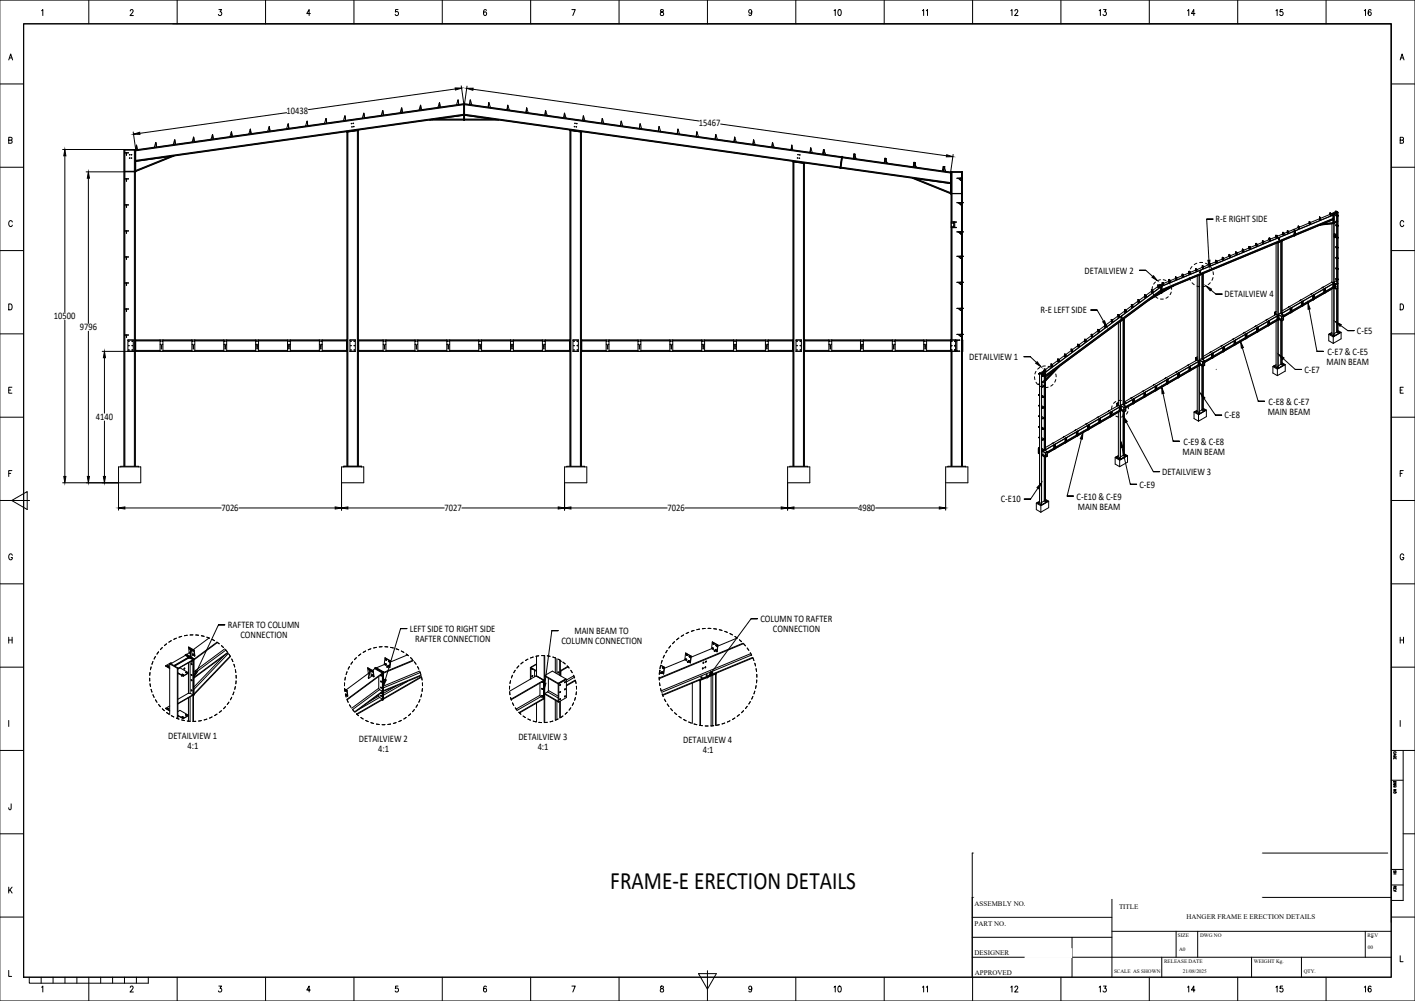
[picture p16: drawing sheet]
<svg xmlns="http://www.w3.org/2000/svg" width="1189mm" height="841mm" viewBox="0 0 1189 841" stroke-linecap="round" stroke-linejoin="round" font-family="sans-serif">
<defs><g id="words">
<text font-size="21" x="513" y="747">FRAME-E ERECTION DETAILS</text>
<g font-size="8.4">
<text x="241" y="96">10438</text>
<text x="587" y="106">15467</text>
<text x="1021" y="187">R-E RIGHT SIDE</text>
<text x="911" y="230">DETAILVIEW 2</text>
<text x="1029" y="250">DETAILVIEW 4</text>
<text x="874" y="263">R-E LEFT SIDE</text>
<text x="45" y="268">10500</text>
<text x="67" y="278">9796</text>
<text x="1140" y="281">C-E5</text>
<text x="1115" y="298">C-E7 &amp; C-E5</text>
<text x="814" y="302">DETAILVIEW 1</text>
<text x="1114" y="307">MAIN BEAM</text>
<text x="1096" y="313">C-E7</text>
<text x="1066" y="340">C-E8 &amp; C-E7</text>
<text x="81" y="353">4140</text>
<text x="1029" y="351">C-E8</text>
<text x="1065" y="349">MAIN BEAM</text>
<text x="994" y="374">C-E9 &amp; C-E8</text>
<text x="994" y="382">MAIN BEAM</text>
<text x="976" y="399">DETAILVIEW 3</text>
<text x="957" y="410">C-E9</text>
<text x="905" y="420">C-E10 &amp; C-E9</text>
<text x="841" y="422">C-E10</text>
<text x="186" y="429">7026</text>
<text x="373" y="429">7027</text>
<text x="561" y="429">7026</text>
<text x="721" y="429">4980</text>
<text x="906" y="428">MAIN BEAM</text>
<text x="191" y="528">RAFTER TO COLUMN</text>
<text x="639" y="523">COLUMN TO RAFTER</text>
<text x="344" y="531">LEFT SIDE TO RIGHT SIDE</text>
<text x="483" y="533">MAIN BEAM TO</text>
<text x="649" y="531">CONNECTION</text>
<text x="202" y="536">CONNECTION</text>
<text x="349" y="539">RAFTER CONNECTION</text>
<text x="472" y="541">COLUMN CONNECTION</text>
<text x="141" y="621">DETAILVIEW 1</text>
<text x="301" y="623">DETAILVIEW 2</text>
<text x="436" y="622">DETAILVIEW 3</text>
<text x="158" y="629">4:1</text>
<text x="574" y="624">DETAILVIEW 4</text>
<text x="318" y="632">4:1</text>
<text x="452" y="630">4:1</text>
<text x="590" y="633">4:1</text>
</g>
<g font-size="5.9">
<text x="819" y="761">ASSEMBLY NO.</text>
<text x="940" y="764">TITLE</text>
<text x="997" y="772">HANGER FRAME E ERECTION DETAILS</text>
<text x="819" y="778">PART NO.</text>
<text x="819" y="802">DESIGNER</text>
<text x="819" y="819">APPROVED</text>
</g>
<g font-size="4.4">
<text x="990" y="788">SIZE</text>
<text x="1008" y="788">DWG NO</text>
<text x="1149" y="788">REV</text>
<text x="1149" y="798">00</text>
<text x="991" y="799">A0</text>
<text x="978" y="809">RELEASE DATE</text>
<text x="1054" y="809">WEIGHT Kg.</text>
<text x="936" y="818">SCALE AS SHOWN</text>
<text x="994" y="818">21/08/2025</text>
<text x="1095" y="818">QTY.</text>
</g>
</g></defs>
<g fill="#000" stroke="#000" stroke-width=".84">
<path d="M382 74h6l-5 2zM392 74h6l-1 2zM112 113l5-2 1 2zM54 126l1 5h-1zM795 130l6 2h-6zM74 144l1 6h-2zM1015 219h2l-1 5zM969 232l3 4-4-3zM1013 240l5 3-1 1zM1099 254l2 6h-2zM926 270h2l2 5zM1122 270l5 3-1 1z"/>
<path d="M1042 287l3 5h-2zM88 295l1 6h-2zM871 304l4 4-5-3zM1074 298l5 3-1 1zM976 325l2 5-2 1zM1009 330l3 4-1 1zM944 350l3 4-1 1zM910 364l-1 5h-1zM942 371l2 5h-2zM54 400h1l-1 6zM73 400h2l-1 6zM87 400h2l-1 6z"/>
<path d="M875 406l-2 5-2-1zM100 427l5-1v2zM282 426l5 1-5 1zM287 427l5-1v2zM469 426l5 1-5 1zM474 427l6-1v2zM656 426l6 1-6 1zM662 427l5-1v2zM789 426l6 1-6 1zM164 563l2 1-3 5zM323 571h2l-3 5zM457 574h2l-2 5z"/>
<path d="M597 564l2 1-4 4z"/>
</g>
<g fill="none" stroke="#000" stroke-width=".84">
<path d="M383 75l-124 17M388 72l2 15-276 39-2-15M392 72l-2 15 317 45M397 75l190 27M241 95l-124 17M274 100v3M274 100h.1M290 98l-1 3M306 95v3zM306 99v-3l-1 3M322 93h.1M322 93v3"/>
<path d="M322 97l-1-4-1 4M337 91l-1 4M338 94v-3v3M353 88l1 4M354 92l-1-3-1 3M369 86l1 3M369 86h.1M370 90l-1-3-1 3M370 89h.1M385 84h.1M385 84v3zM385 88v-3l-1 3"/>
<path d="M390 87v14zM390 97l-276 38M390 87l-276 39M390 96l-276 39M390 88l-276 39M390 87v14M390 97l316 44M390 87l317 45M390 88l317 44M390 96l316 44v1M395 87v-3v4M395 87h.1"/>
<path d="M395 85l1 3M411 86l-1 4M411 87l1 3M426 92h.1M427 88h.1M427 89l1 3M427 88l-1 4M442 94h.1M443 91l1 4M443 91l-1 3M458 96v-3v4M458 93l2 4"/>
<path d="M474 98v1M474 95v3M474 95h.1M474 96l1 3M490 98l1 3M506 100v3zM147 117v4M147 118l-1 3M147 117h.1M163 115v3zM163 119l-1-3v3M179 114l-2 3"/>
<path d="M179 116v-3v4M194 111l-1 4M195 111v4M195 114h.1M210 109l1 3zM211 112l-1-3-1 4M226 107l-1 3M227 109l-1-3 1 4M242 105l-1 3M242 107v-3l1 4M258 102l1 3zM258 106v-4l-1 4"/>
<path d="M274 100l-1 4M274 103h.1M290 101v-4v4M292 111v281M292 111h.1M300 110l-8 1M300 110v282M301 110h-1M301 110v282M301 109l-10 2M363 101h-2h29M363 101h27"/>
<path d="M367 100l23-3-276 39 31-5M367 100l-4 1M367 100h23M390 101h29M390 101h27M390 100h23M479 109l10 2M479 110v282M479 110h1M480 110l8 1M480 110v282M488 111h.1"/>
<path d="M488 111v281M490 101v-4v4M506 103h.1M506 100l1 4M522 105v-3l-1 4M522 102l1 4M537 107v1M538 104l-1 3zM538 105l1 3M553 109l1-3-1 4M553 109h.1M554 107l1 3"/>
<path d="M570 109l-1 3M570 109l1 4M585 114h.1M586 111l1 4M586 111l-1 4M601 116h.1M601 116v1M601 113h.1M601 114l2 3M601 113v3M605 104l190 27M617 118v-3v4"/>
<path d="M617 116l1 3M633 117v4zM633 118l1 3M649 120h.1M649 120v3M53 126h61M54 131v131M104 126v266M104 126h9M105 128h3zM105 126h.1M105 126v18"/>
<path d="M106 129h.1M106 128v2v-2M113 126h.1M113 126v18M113 126v266M114 126v266M114 126v18h-42M115 122v4M115 122l-1 4M115 122h.1M115 122v3M131 120l-1 4"/>
<path d="M131 123v-3v3M143 131l-29 12M145 131h1l-32 13M145 131l-31 13M147 121h.1M633 121h.1M649 123h.1M649 120l1 4M665 125h.1M665 125v1M665 122l1 4M665 122v3"/>
<path d="M666 136l10 1M667 136l-1 256M667 136v256M676 137v255M676 137h-1v255M681 127v1M681 124v3zM681 125l1 3M691 129h1M692 129h.1M692 128h.1M692 128v1"/>
<path d="M692 126h.1M692 126l1 3M692 126h1h-1v3M692 126v4M693 129h.1M693 129v1M708 131l-2 11M708 133l91 12M717 132l1 1M717 132h.1M718 132h.1M717 132h1"/>
<path d="M718 130h.1M718 129l-1 3M718 129v1M718 130l1 3M718 130l-1 3M719 133h.1M743 135v1M743 133v3h1M743 133h1M744 133l-1 3M744 133h1l-1 1M744 134h.1"/>
<path d="M744 133v1M744 133h.1M744 134l1 3M744 134v3M745 137h.1M768 140h.1M768 139h.1M768 136v4M768 136l1 1v1M768 137h.1M769 137v3M769 137l-1 3"/>
<path d="M769 137h.1M769 137l1 3M793 140l-1 3M793 140h1v1M801 130l-2 15-91-13 91 13M74 150v122M104 144h9M105 150h3zM105 144v248M106 151h.1M106 150v2v-2M113 144v248"/>
<path d="M707 140l92 13M767 150l32 12M767 150h.1M767 150l32 13M769 140h.1M769 140h1M770 140h.1M770 150l29 12M792 143h1M792 142l1 1M792 142v1M793 141h.1"/>
<path d="M793 141l1 3M793 141v3M793 140l1 1M793 140v1M793 141h1M794 144h.1M799 154l-92-13 92 13M799 144v142M799 144v43M799 145h9M800 144v1M800 145v18"/>
<path d="M804 150h.1M804 150h4M806 150h.1M806 150l1 1M807 150h.1M807 150v1M808 144v1M808 145v18M808 144v248M105 172h3zM106 172h.1M106 172v2v-2"/>
<path d="M799 163v-19h10v248M799 163h9M800 163v23M806 171h.1M806 171l1 1M806 170v1M807 170h.1M807 170v2M808 163v229M808 170h-4h4M809 170h.1M1117 179l1 1"/>
<path d="M1117 179v1M1118 179h.1M1118 179h-1M1118 180h.1M1118 180v1M1119 180h2l-33 14M1119 179l2 1M1119 180h-1M1119 179v1M1119 179l1 1M1119 179h.1M1120 180h.1"/>
<path d="M1120 180h1M1120 180l3-2h1l-3 2M1122 177l1 1M1122 178l-3 1M1122 178h1M1122 177l2 1M1122 177v1M1123 178h.1M1123 178l-3 2M1123 179v1M1123 178h1M1124 178v3"/>
<path d="M1124 178h.1M105 194h3zM106 194h.1M106 194v2v-2M799 191v95M799 187l1 1M799 190h1M800 190h.1M800 187v1M800 187h-1M800 190h-1M800 187h.1"/>
<path d="M800 191v95M801 190h.1M801 187v1M801 187v4M802 191h.1M802 187l1-1-4 1v4h4h-4M802 187h.1M802 186v5M802 187v4M806 195l1 2M806 195h.1M807 195h.1"/>
<path d="M807 197h.1M807 195v2M808 195h-4h4M809 195h.1M1014 184h5h-5l2 35M1072 199l-5 2M1072 199l1 1M1072 199h.1M1072 198h1M1072 198v1M1072 198h.1M1072 200h.1"/>
<path d="M1072 199v1M1073 199h.1M1073 198h.1M1073 198v1M1073 199l-1 1M1073 198v2M1075 200h.1M1077 197h2M1077 197l-4 2M1078 197h.1M1078 195l1 1M1078 195l-1 2"/>
<path d="M1078 196h.1M1078 196h1M1079 196h.1M1079 197h.1M1079 196v1M1081 195l-2 1M1081 195l1 1M1082 194h1M1082 194l-1 1M1082 195h.1M1082 194h.1M1082 195v1"/>
<path d="M1082 196h.1M1083 195v1M1083 194h.1M1083 194l-1 2M1083 196h-1M1087 193l1 1M1087 193l-4 2M1087 193h.1M1087 197v1M1087 197l-111 46M1087 198h1M1087 198l-111 46"/>
<path d="M1087 194v3M1087 197h.1M1087 197h1M1088 197h.1M1088 196h.1M1088 198h.1M1088 194v1M1088 194h.1M1088 198l-112 46 112-46M1088 194l-112 46M1088 194l-112 47M1088 194v4"/>
<path d="M1091 191l-4 2M1091 191v1M1091 191h.1M1091 190l1 1M1091 190v1M1091 190h.1M1091 192h.1M1092 192h-1M1092 191v1M1092 191h-1M1092 191l-1 1M1100 187l1 1"/>
<path d="M1100 187l-8 4M1100 187h.1M1100 187v1M1100 186l1 1M1100 186v1M1100 186h.1M1100 188h.1M1100 188h1M1101 188h.1M1101 187h.1M1101 187v1M1107 190h.1"/>
<path d="M1108 189h.1M1109 184v1M1109 184l-8 3M1109 184h.1M1109 182v1M1109 182v2M1109 183h.1M1109 185h.1M1109 189h.1M1109 189h1M1109 183v2M1109 184h1h-1"/>
<path d="M1110 189h-1M1117 180l1 1M1117 180l-8 3M1117 180h.1M1117 180h1M1118 180h-1M1118 181h.1M1119 188v49M1120 184h.1M1120 187h.1M1120 181v3M1120 185v2"/>
<path d="M1120 184l-32 13M1120 187l-8 1M1120 184h1l-33 14M1120 187l1 1M1120 187l-9 1M1120 185h.1M1120 181h.1M1120 188h1M1121 184l-33 14M1121 180v8M1121 181l-33 13M1121 188l-12 1"/>
<path d="M1121 180h.1M1121 188h.1M1121 180v101M1121 197v1M1121 199v1M1121 197v-1l1 1M1121 198h.1M1121 198v1M1121 198v2M1121 200h.1M1121 199h.1M1122 198h.1"/>
<path d="M1122 199h-1M1122 198h-1M1122 199h.1M1122 189l1 1M1122 181l1 1M1122 181h.1M1122 189h.1M1122 197l-1 1M1122 197h.1M1122 197v1M1122 199l1 1M1122 199l-1 1"/>
<path d="M1122 198v1M1123 200h.1M1123 190h.1M1123 181h.1M1123 182h.1M1123 182v4M1123 186v3M1123 190v9M1123 180l-1 1M1123 199h-1M1123 199l1 1M1123 189h-1"/>
<path d="M1123 189l1 1M1123 180l1 1M1124 200h.1M1124 189h.1M1124 181h.1M1124 190h.1M1124 186l-3 2M1124 181v8M1124 190v9M1124 200v8M1124 186h-1l-2 1M1124 189v1"/>
<path d="M1124 200h-1M1124 190h-1M1124 181l-1 1M105 216h3zM106 216h.1M106 216v2v-2M806 216h.1M806 215v1M806 216l1 1M807 215h.1M807 215v2M808 215h-4h4"/>
<path d="M809 215h.1M1021 219h1M1021 219h2M1021 219v1M1021 220h.1M1021 219h.1M1022 220h.1M1022 219h-1M1022 219h.1M1022 219v1M1022 219v2M1023 219h-1"/>
<path d="M1027 218l-5 2M1027 218h1M1027 218h.1M1027 216l1 1M1027 216v2M1027 216h.1M1027 217h.1M1028 218h.1M1028 218h-1M1028 217h.1M1028 217v1M1032 215l-4 2"/>
<path d="M1032 215l2 1M1033 214l1 1M1033 214l-1 1M1033 215h.1M1033 214h.1M1033 214v1M1033 216h.1M1033 215h1M1034 215h.1M1034 216h.1M1034 215v1M1038 213l-4 2"/>
<path d="M1038 213l1 1M1038 213h.1M1038 212h1M1038 212v1M1038 212h.1M1039 212h.1M1039 214h.1M1039 213v1M1039 213h.1M1039 212v1M1039 212v2M1044 211h1"/>
<path d="M1044 211l-5 2M1044 211h.1M1044 209l1 1M1044 209v2M1044 210h.1M1045 210h.1M1045 211h.1M1045 210v1M1049 208l-4 2M1049 208l1 1M1049 207l2 1M1049 207v1"/>
<path d="M1049 208h1M1049 208h.1M1049 207h.1M1050 207h.1M1050 207v1M1050 208h-1M1050 208h.1M1050 209h.1M1051 208l-1 1M1051 208h.1M1055 206l1 1M1055 206l-4 2"/>
<path d="M1055 205h1M1055 205v1M1055 206h.1M1055 205h.1M1055 207h.1M1056 206l-1 1M1056 206h.1M1056 207h-1M1056 205h.1M1056 205v1M1056 207h.1M1056 205v2"/>
<path d="M1061 204l-5 2M1061 204h1M1061 202l1 1M1061 202v2M1061 204h.1M1061 202h.1M1061 203h.1M1061 203h1M1062 204h.1M1062 204h-1M1062 203h.1M1062 203v1"/>
<path d="M1066 201l-4 2M1066 201l1 1M1066 200l1 1M1066 200v1M1066 201h.1M1066 200h.1M1067 201h.1M1067 201h-1M1067 202h.1M1067 201v1M1072 204v60M1074 204h.1"/>
<path d="M1074 204v104M1074 203h.1M1074 201v1M1074 201h.1M1074 200h.1M1075 200h-1M1075 201h.1M1075 203h.1M1076 203v61M1076 202h.1M1077 203v61M1077 203l-3 1"/>
<path d="M1122 216l1 1M1122 207l1 1M1122 207v1M1122 216h.1M1122 208l1 1M1123 217h.1M1123 208h.1M1123 208v1M1123 200v7M1123 208v8M1123 217v8M1123 216h-1"/>
<path d="M1123 216l1 1M1123 207h-1M1123 207l1 1M1124 208h.1M1124 217h.1M1124 208v8M1124 217v8M1124 208v9M1124 217v9M1124 217h-1M1124 208h-1M1124 208l-1 1"/>
<path d="M105 238h3zM106 238h.1M106 238v2v-2M806 238h.1M806 237v1M806 238l1 1M807 237h.1M807 237v2M808 237h-4h4M809 237h.1M963 227h-6h6l5 5M971 237l-2 2"/>
<path d="M973 239l1 1M973 239v2M973 239h.1M973 240h.1M973 240v1M973 240l1 1-1 1M974 239l2 1M974 240h2l-97 73M974 239v1M974 240h.1M974 239h.1M975 235l-2 1"/>
<path d="M976 239h-1M976 239h1M976 237l2 1M976 237v2M977 239h.1M977 237h-1M977 237l1 1M977 238h.1M977 235l3 1M978 238l-1 1M978 238h.1M982 237l1 2"/>
<path d="M982 236l-4 2M982 236l1 1M982 235l1 1M982 235v1M982 236h.1M982 235h.1M982 237h.1M983 237h.1M983 237h-1M983 236h.1M983 236v1M987 234l2 1"/>
<path d="M987 234l-4 2M988 234h.1M988 233h1M988 233l-1 1M988 233h.1M988 235h.1M988 234v1M988 233l1 1M989 233v1M989 234h.1M989 235h.1M989 233v2"/>
<path d="M989 233h.1M993 232l-4 2M993 232h1M993 230l1 1M993 230v2M993 232h.1M993 230h.1M993 231h1M993 231h.1M994 231h.1M994 232h.1M994 231v1"/>
<path d="M999 229l-5 2M999 229l1 1M999 228l1 1M999 228v1M999 229h.1M999 228h.1M999 228v3M999 233l1 3M999 230h.1M1000 230h.1M1000 230h-1M1000 229h.1"/>
<path d="M1000 229v1M1002 224l-2 2M1002 238l1 1M1004 227l-4 2M1004 227l1 1M1004 226h2M1004 226h2l-1 2M1004 226v1M1004 227h1M1005 227h.1M1005 226h.1M1005 228h.1"/>
<path d="M1005 227v1M1005 226v1M1006 228h-1M1006 221l-3 1M1006 226l-1 1M1006 226v2M1006 232v70M1007 231h.1M1007 231l4-1v72M1008 231v116M1008 231h.1M1008 221h2"/>
<path d="M1008 229h.1M1008 228h.1M1009 229h.1M1009 227v1M1009 227h.1M1009 230h.1M1010 230v72M1010 230h.1M1010 225l-4 2M1010 225h1M1010 223l1 1M1010 223v2"/>
<path d="M1010 225h.1M1010 223h.1M1010 224h.1M1011 225h.1M1011 224h.1M1011 230v72M1011 224v1M1013 221l2 1M1016 222l1 1M1016 222l-5 2M1016 221l1 1M1016 221v1"/>
<path d="M1016 222h.1M1016 221h.1M1016 223h.1M1016 223h1M1016 222h1M1017 222h.1M1017 223h.1M1017 222v1M1017 224l1 2M1017 238l-2 1M1019 228v3M1019 233l-1 2"/>
<path d="M1021 220l-4 2M1021 220l1 1M1021 220h1M1022 220v1M1022 221h.1M1119 237l2 1M1119 237h.1M1120 239v2M1120 240h.1M1120 238h.1M1121 238v4M1121 238l-44 25v1"/>
<path d="M1121 238l-7 4M1121 238l-2-1-42 24M1121 237l1 2M1121 237l2-1 1 2M1122 238v2M1122 239v4M1122 239h.1M1122 225l1 1M1122 234l1 1M1122 225h.1M1122 234h.1M1123 226h.1"/>
<path d="M1123 235h.1M1123 226v8M1123 235v2M1123 225h-1M1123 225l1 1M1123 234h-1M1123 234l1 1M1124 239h.1M1124 226h.1M1124 235h.1M1124 238l-2 1M1124 226v8"/>
<path d="M1124 235v44M1124 226h-1M1124 235h-1M105 260h.1M105 260h3M106 260h.1M106 260v2v-2M108 260h.1M806 259l1 2M806 259h.1M807 259h.1M807 259v2"/>
<path d="M808 259h-4h4M809 259h.1M951 256l1 1M951 256v1M951 256h.1M951 257l-5 4M951 257h.1M951 258h.1M951 257v1M951 258h1M951 257h1M951 257l1 1"/>
<path d="M952 257h-1M952 257v1M952 258h.1M956 252h1M956 252v1M956 252h.1M956 253l-5 3M956 253h.1M956 254h.1M957 252h-1M957 252h.1M957 252l-1 2"/>
<path d="M957 252v2h-1M957 253v1M957 253h.1M957 252v1M957 252v2M957 254h.1M962 248h1M962 248v1M962 248h.1M962 250h.1M962 249l-5 3M962 249h.1"/>
<path d="M962 248v2M962 248l1 1-1 1M962 249l1 1M963 248h.1M963 249h.1M963 248v2M963 249v1M967 244h1M967 244l1 1M967 244h2M968 246h.1M968 245l-5 3"/>
<path d="M968 245h.1M968 244h.1M968 244v2M968 244v1v1M968 245h1M968 241v2M968 245l1 3M968 244l1 1M969 244h-1M969 245h.1M971 249l2 2M973 241h.1"/>
<path d="M973 241l-5 3M973 241v1M974 241h.1M974 240v1M975 251h2M975 244h.1M975 245v1M975 241v3M975 245h.1M975 244l-96 71M975 245l-2 1M975 244h1l-97 72"/>
<path d="M975 246h1l-10 6 10-6M975 244l-96 72M975 246l-4 2M976 245h.1M976 241h.1M976 242h.1M976 244h.1M976 243v1M976 246h.1M976 244l-97 73M976 240v6M976 240h.1"/>
<path d="M976 246l10-6-10 6M979 243l-3 2M981 242l-5 3M982 249l-2 2M984 241v2M984 245l-1 3M1006 240l2 1M1013 240l-3 1M1017 244l5 3h5h-5M1083 258h.1M1084 257h.1M1084 257l-1 1"/>
<path d="M1084 259v3M1084 259l-7 4M1084 259l1 4M1084 259h1M1085 259h.1M1085 258l-1 1M1085 258v1M1085 258v3M1093 252l-1 1M1093 254l1 3M1093 256l-7 5M1094 257l-8 4"/>
<path d="M1094 257h.1M1094 254l-9 4M1094 257l-9 5M1094 253v1M1094 253v4M1094 254v3M1094 254h.1M1094 255h.1M1094 255v1M1094 256h.1M1094 255l1 1M1095 255h.1"/>
<path d="M1095 255h-1M1095 253h.1M1095 253v1M1095 254h.1M1095 253l-1 1M1095 257h-1M1095 253v2M1095 256v1M1095 256h-1M1095 256h.1M1100 260l6 35h6h-6M1102 247h1z"/>
<path d="M1102 247h.1M1103 248v3M1103 251l-8 5M1103 252l-8 5M1103 248h.1M1103 248l-8 5M1103 248v4M1103 252h.1M1103 249h.1M1104 248h.1M1104 249h.1M1104 248h-1"/>
<path d="M1104 249l-1 1M1104 248l-1 1M1104 250v1M1104 251h.1M1104 250h1M1104 250h.1M1104 252h-1M1104 248v2M1104 251v1M1105 250h.1M1105 250l-1 1M1112 241h.1"/>
<path d="M1112 241l-1 1M1112 245l1 1M1112 243v2M1112 246l-8 4M1112 246l-7 4M1113 247l-9 4M1113 243h.1M1113 243v4M1113 246l-9 5M1113 247h.1M1113 244h.1M1113 245h1"/>
<path d="M1113 245v1l1-1M1113 244v1M1113 242v1M1113 242h1M1114 245v1l-1 1M1114 242v3M1114 245h.1M1119 243v37l2 1M1120 241h.1M1120 241l-6 4M1120 241l1 1-7 4M1121 242l-7 4"/>
<path d="M1121 242h.1M1121 241l1 2M1121 240v1M1121 240l1 1M1122 240h-1M1122 240v1M1122 243h.1M1122 242h.1M1122 241h.1M1123 242v37M1124 240h.1M1124 242h.1"/>
<path d="M1124 242l-2 1M54 269v131M74 278v122M807 261h.1M922 260h-6h6l5 10M922 277h2M922 277l1 1M923 277h.1M923 279h.1M923 278l-5 3M923 278h.1M923 277v2"/>
<path d="M923 277v1v1M923 278l1 1M923 277v1M924 278h.1M923 278h1M924 278h-1M924 277h-1M924 277v2M924 279h.1M928 273h1M928 273v1M928 273h.1"/>
<path d="M928 274l-5 3M928 275h.1M928 274h.1M928 273v2M929 273l-1 2M929 273h-1M929 273h.1M929 273v1l-1 1M929 274h.1M929 273v1M934 268l1 1M934 268v2"/>
<path d="M934 268h.1M934 270l-5 3M934 269h.1M934 270h.1M934 271h.1M934 269v1M934 269v2M934 269v1v1M934 270h1M934 269h1M935 270h.1M935 269h.1"/>
<path d="M935 269v1M939 264l1 1M939 264v1M939 264h.1M939 266h.1M939 265l-4 4M939 265l1 1M939 265h.1M939 265h1M940 265h.1M940 271v70M940 265l-1 1"/>
<path d="M940 265v1h-1M940 266h1M940 266h.1M940 265l1 1M941 266h.1M941 270h.1M941 270v115M941 269h1M942 269h-1M942 269h.1M942 266h.1M942 267h.1"/>
<path d="M943 269h.1M943 267h.1M943 267h-1M944 269v71M944 268h.1M944 268v72M945 268h.1M945 268v73M945 268l-4 2M945 260l1 1M945 260v1M945 262h.1"/>
<path d="M945 261l-5 4M945 260h.1M945 261h.1M945 261v1M945 261l1 1h-1M946 262h.1M946 261h.1M946 261v1M1045 280h.1M1046 279l-1 1M1054 274h1zM1054 274h.1"/>
<path d="M1056 278v1M1056 276v2M1056 278l-8 5M1056 279h.1M1056 279l-19 11M1056 275v4M1056 275h.1M1056 275l-8 5M1056 279l-8 5M1056 277h.1M1056 276h.1M1057 277l1 1"/>
<path d="M1057 277v1h1M1057 275h.1M1057 277h.1M1057 276h.1M1057 276v1M1057 275h-1M1057 278v1h-1M1058 278h.1M1064 269h.1M1064 269l1-1zM1065 273h.1M1065 270v3"/>
<path d="M1065 273l-8 4v-2M1065 273l-7 5M1065 273h1M1066 274l-9 5 9-5M1066 270h.1M1066 270v4M1066 274h.1M1066 270l-9 5M1066 271h.1M1066 272h1M1066 272v1l1-1M1067 269l-1 1"/>
<path d="M1067 273l-1 1M1067 272h.1M1071 262l1 1-1-1M1071 262h1h-1M1071 262v3M1071 263h.1M1071 264h.1M1072 263v1M1072 264l-61 35M1072 264l2 1M1072 270v37l2 1M1072 264h.1"/>
<path d="M1073 268v1M1073 268l-6 4v-3M1073 266v2M1073 269h1l-7 4M1073 269l-6 3M1073 269h.1M1073 267h.1M1073 268h.1M1073 266h.1M1073 265h.1M1074 265v4M1074 265l-7 4"/>
<path d="M1074 265l-63 36M1074 268l3 2M1074 264l3 2M1074 268l3 1M1075 267l-1 1M1075 265v2M1075 267l2 1M1076 269v37M1076 270v36M1077 263h.1M1077 266v4M1077 266h.1"/>
<path d="M1077 270h.1M1077 269h.1M1077 268h.1M1077 269v38M1078 268h.1M1078 268v1M1078 265v1M1078 267h.1M1078 265h.1M1078 265l-1 1M1078 265l-3-2-1 1 3 2M1078 265v4l-1 1"/>
<path d="M1084 262h.1M1084 262l-6 3M1085 263l-7 3M1085 260h.1M1085 261h.1M1085 261v1l1-1M1085 261h1M1085 262v1M1085 262h.1M1086 261h.1M1119 279l-2 1M1123 279h.1"/>
<path d="M1123 279l-2 1M1123 279h1M1124 278l3 1M1124 278l2 1M1125 279h.1M1126 279l-5 3M1126 279l-5 4M1126 273l6 5h6h-6M1127 279l-7 4M1127 279v6l-7 3M105 281v1M105 281h3"/>
<path d="M106 282h.1M106 282v1v-1M107 295v-9h5v9M108 281v1M114 286h177M114 294h20M114 295h20M114 286h20M114 286v9M134 286v9M135 286h.1M136 291h.1"/>
<path d="M136 290v3zM136 286h1M137 294h24M137 295h24M137 286h24M137 286v9M161 286v9M162 286h.1M162 290l1 3zM162 291h1M163 286h.1M164 294h24"/>
<path d="M164 295h24M164 286h24M164 286v9M188 286v9M188 286h1M189 291h.1M189 290v3zM190 286h.1M190 294h25M190 295h25M190 286h25M190 286v9"/>
<path d="M215 286v9M215 286h.1M216 291h.1M216 290v3zM217 286h.1M217 294h25M217 295h25M217 286h25M217 286v9M242 286v9M242 286h.1M243 291h.1"/>
<path d="M243 290v3zM243 286h1M244 294h24M244 295h24M244 286h24M244 286v9M268 286v9M269 286h.1M269 291h1M269 290l1 3zM270 286h.1M271 294h20"/>
<path d="M271 295h20M271 286h20M271 286v9M291 286v9M291 295h-205M294 286h5v9h-5zM301 295h178M301 286h178M301 294h21M301 295h21M301 286h21M301 286v9"/>
<path d="M322 286v9M322 286h.1M323 291h.1M323 290v3zM324 286h.1M324 294h25M324 295h25M324 286h25M324 286v9M349 286v9M349 286h.1M350 291h.1"/>
<path d="M350 290v3zM350 286h1M351 294h24M351 295h24M351 286h24M351 286v9M375 286v9M376 286h.1M376 291h1M376 290l1 3zM377 286h1M378 294h24"/>
<path d="M378 295h24M378 286h24M378 286v9M402 286v9M402 286h1M403 291h1M403 290l1 3zM404 286h.1M405 294h24M405 295h24M405 286h24M405 286v9"/>
<path d="M429 286v9M429 286h1M430 291h.1M430 290v3zM431 286h.1M431 294h25M431 295h25M431 286h25M431 286v9M456 286v9M456 286h.1M457 291h.1"/>
<path d="M457 290v3zM458 286h.1M458 294h21M458 295h21M458 286h21M458 286v9M479 286v9M481 286h5v9h-5zM489 294h20M489 295h20M489 286h20M489 286v9"/>
<path d="M509 286v9M510 286h.1M510 291h1M510 290l1 3zM511 286h.1M512 294h24M512 295h24M512 286h24M512 286v9M536 286v9M536 286h1M537 291h.1"/>
<path d="M537 290v3zM538 286h.1M538 294h25M538 295h25M538 286h25M538 286v9M563 286v9M563 286h.1M564 291h.1M564 290v3zM565 286h.1M565 294h25"/>
<path d="M565 295h25M565 286h25M565 286v9M590 286v9M590 286h.1M591 291h.1M591 290v3zM591 286h1M592 294h24M592 295h24M592 286h24M592 286v9"/>
<path d="M616 286v9M617 286h.1M617 291h1M617 290l1 3zM618 286h.1M619 294h24M619 295h24M619 286h24M619 286v9M643 286v9M643 286h1M644 291h.1"/>
<path d="M644 290v3zM645 286h.1M646 294h20M646 295h20M646 286h20M646 286v9M666 286v9M666 286h-178v9h178M669 286h4v9h-4zM676 286h130h-3M676 294h20M676 295h20"/>
<path d="M676 286h20M676 286v9M696 286v9M697 286h.1M697 291h1M697 290l1 3zM698 286h1M699 294h24M699 295h24M699 286h24M699 286v9M723 286v9"/>
<path d="M723 286h1M724 291h.1M724 290v3zM725 286h.1M725 294h25M725 295h25M725 286h25M725 286v9M750 286v9M750 286h.1M751 291h.1M751 290v3z"/>
<path d="M752 286h.1M752 294h24M752 295h24M752 286h24M752 286v9M776 286v9M776 286h1M777 291h.1M777 290v3zM778 286h.1M779 294h20M779 295h20"/>
<path d="M779 286h20M779 286v9M799 286v9M799 295v97M799 294h1M799 287h1M799 290l1 1M800 294h.1M800 287h.1M800 290v1M800 290h-1M800 287h-1"/>
<path d="M800 294h-1M800 290h.1M800 295v97M802 294h.1M802 287h.1M802 290v1M803 294h1M803 295h3h-130M803 286v9M803 286h1M804 294v1M804 286v8"/>
<path d="M804 286h.1M806 281l1 2M806 281h.1M807 281h.1M807 283h.1M807 281v2M808 281h-4h4M809 286v9M809 295h.1M809 286h.1M809 281h.1M866 300h-6h6l5 5"/>
<path d="M894 298h1M894 298v1M894 297v1M894 297l2 1M895 298h.1M894 300h1M894 299l-4 3M894 299h1M895 300h.1M895 299h.1M895 298l-1 2M895 298v2"/>
<path d="M895 298v1v1M895 299h1M896 298h-1M896 298v1M896 299h.1M900 293l1 1M900 293v2M900 293h.1M900 294h.1M900 294l-5 4M900 295h.1M900 295v1"/>
<path d="M900 294v1M901 294h-1M901 294l-1 1M901 294v1l-1 1M901 295h.1M901 294h.1M901 294v1M906 289l1 1M906 289v1M906 289h.1M906 290l-5 4M906 291h.1"/>
<path d="M906 290h.1M906 290v1M906 291h1M906 290h1M907 290h.1M907 291h.1M907 291h-1M907 290v1M911 285l1 1M911 285v1M911 285h.1M911 287h.1"/>
<path d="M911 286l-4 4M911 286h.1M911 285h1M911 286h1M912 286h.1M912 286l-1 1M912 286v1h-1M912 287h.1M912 286v1M912 286l1 1M913 287h-1M917 281l1 1"/>
<path d="M917 281v1M917 281h.1M917 283h.1M917 282l-5 4M917 282h.1M917 281v2M917 282v1M917 281l1 2h-1M918 282v1M918 282h.1M918 283h.1M1006 300l-1 1"/>
<path d="M1017 296h.1M1018 300h.1M1018 297v3M1018 297v4M1018 297h.1M1018 298h.1M1018 299h.1M1019 299h.1M1019 297l-1 1M1019 299h-1M1019 297h.1M1019 299h1"/>
<path d="M1019 299v1h1M1019 298h.1M1019 297h-1M1019 300v1h-1M1019 297v2M1020 299h.1M1020 299v1M1026 291h.1M1027 290l-1 1M1027 294l1 1M1027 292v2M1027 295l-8 4"/>
<path d="M1028 295l-8 4M1028 295h.1M1028 292v4M1028 292h.1M1028 295l-9 5M1028 296h.1M1028 293h.1M1028 294v1l1-1M1028 294h1M1028 293v1M1029 293h-1M1029 291l-1 1"/>
<path d="M1029 291h.1M1029 293h.1M1029 294v1l-1 1M1029 291l-18 10M1029 291v3M1035 285h1M1036 285h-1M1037 289h.1M1037 287v2M1037 289l-8 5M1037 289v1M1037 290l-8 5 8-5"/>
<path d="M1037 286v4M1037 290h.1M1037 287h.1M1037 288h.1M1037 286h.1M1038 287h.1M1038 288h.1M1038 288h-1M1038 288h1M1038 288v1l1-1M1038 286h.1M1038 286h-1"/>
<path d="M1038 286v2M1038 289v1M1044 292l13 45h5h-5M1046 284h.1M1046 281v3M1046 284l-8 4M1046 284l-7 4M1046 284h1M1047 281v4M1047 281l-10 5M1047 284l-9 5M1047 285h.1"/>
<path d="M1047 281h.1M1047 282h.1M1047 283h1M1047 283v1l1-1M1047 283h.1M1047 280h1M1048 281h-1M1048 282h.1M1048 282h-1M1048 280l-1 1M1048 280v3M1048 283v1"/>
<path d="M1048 283h.1M1116 281l4 2M1116 281v5l4 2M1117 280l4 2M1117 280l4 3M1117 280l-1 1M1118 280h.1M1120 283v5M1121 282h.1M1121 282v1M1121 281h.1M88 301v46"/>
<path d="M869 317v2M870 312l-1 2M873 314h.1M873 314v1M873 314h2M873 314v108l2 1M874 313l-1 1M874 313h.1M874 309l-2 1M875 314h.1M875 314v109M875 315l1 1"/>
<path d="M875 316h.1M876 316h.1M877 314h.1M877 314l-1 1M877 314v1M877 315h-1M877 312h.1M877 312l-3 2M877 315h.1M877 312l1 1M877 312h2M877 312l-3 2h-1"/>
<path d="M877 312l-2 2M877 312h1M877 320l-2 1M877 320h1M877 310l1 1M877 313v7M877 310v1M877 310h.1M877 310l2 1M877 311v1M877 311h1M878 310h.1"/>
<path d="M878 310v1M878 311h.1M878 312v1M878 312h.1M878 313v7M878 320h.1M878 311v1M878 316h.1M878 317h.1M878 313h.1M878 314h.1M878 319h.1"/>
<path d="M878 312h1M878 307l-2 1M878 313v65M878 313l-3 2M878 313l-3 2h2l-1 1M878 311l1 1M879 312v67M879 312l-1 1M879 311h-1M879 311v1M879 312h.1M881 308l2 1"/>
<path d="M883 306h1M883 306v1M883 306h.1M883 307l-5 4M883 308h.1M883 307h.1M884 306l-1 2M884 306v2h-1M884 307v1M884 306v1M884 306h.1M884 307h.1"/>
<path d="M884 306v2M885 310l1 2M885 312l-6 6M886 311l-7 8M887 314v3M887 319l-1 2M889 302h1M889 302v1M889 302h.1M889 304h.1M889 303l-5 3M889 303h.1"/>
<path d="M889 302v2M889 302v1v1M889 303l1 1M889 308h1l-11 12zM890 302h.1M890 303h.1M890 308h.1M890 302v2M890 302v1M890 303v1M979 318h1zM979 318h.1"/>
<path d="M980 319v3M980 319v4M980 319h.1M980 319l-9 5M981 319h.1M981 318v1M981 319h-1M981 319v2M988 313l1-1zM988 313h.1M989 316l1 1M989 314v2"/>
<path d="M989 316l-7 5M990 317l-8 4M990 317h.1M990 314v3M990 314h.1M990 314l-9 5M990 317l-9 5M990 315h.1M990 315v1h1M990 315l1 1M991 314h.1M991 315h.1"/>
<path d="M991 313h.1M991 313l-1 1M991 316v1h-1M991 313v2M991 316h.1M998 307h1zM998 307h.1M999 311h.1M999 308v3M999 311l-8 5M999 308v4M999 308h.1"/>
<path d="M999 312l-8 5 8-5M999 308l-8 5M1000 310h.1M1000 308h.1M1000 309v1M1000 310h1M1000 310v1h1M1000 309h.1M1000 308h-1M1000 311v1h-1M1000 308v2M1001 310v1"/>
<path d="M1001 310h.1M1005 301h.1M1005 301v2M1005 301h1M1005 303h.1M1005 302h.1M1005 302v1M1006 308v38l2 1M1006 302h.1M1007 307h.1M1007 304v3M1007 307l-7 3"/>
<path d="M1007 307l-7 4 7-4M1007 307l-6 3M1007 305h.1M1007 304h.1M1007 303l-62 37M1007 303v4M1007 303l-1-1-61 36M1008 303l-8 5M1008 307h-1M1008 302l2 2M1008 306l2 2M1008 306l2 1"/>
<path d="M1008 306h.1M1008 303v3M1010 308v36M1010 302h1M1010 302h.1M1010 304l1 4M1010 304h1M1010 308h1M1011 302h.1M1011 308v37M1011 304h.1M1011 306h.1"/>
<path d="M1011 307h.1M1011 301h.1M1012 307h.1M1012 304h.1M1012 305h.1M1012 303l-2 1M1012 303l-3-2-1 1 2 2M1012 303h.1M1012 303l-1 1M1012 303v4l-1 1M1018 300l-6 3M1018 300l-6 4"/>
<path d="M1018 301l-6 3M1018 301l-6 4M1018 301h.1M1069 308l4 2M1069 308v5l4 3M1070 307l4 2M1070 307l4 3M1070 308h-1M1071 307h.1M1072 306l-2 1M1073 310v6M1074 309v1"/>
<path d="M1076 306h.1M1076 306l-2 1M1076 306l1 1M1077 305l2 1M1077 306v1M1077 305l3 1M1078 306h.1M1078 301l10 9h6h-6M1079 306l-5 3M1079 306l-5 4M1080 306l-7 4M1080 306v6l-7 4"/>
<path d="M870 321l2 2M873 323h.1M873 332h.1M873 322v1M873 331v1M874 324l2 1M875 324h2l-1 1M875 324l1 1M875 332l2 1-1 1M875 333l1 1M875 325h.1M875 333v1"/>
<path d="M876 325h.1M876 334h.1M877 324h.1M877 333h.1M877 321v57M878 320v58M878 320l-3 2M879 320h-1M881 325l-3 1M885 323l-2 1M937 337l-1 2M938 339h.1"/>
<path d="M938 339l2-1-2 1M938 339v2M938 339l2 1M939 339h.1M939 339v2M940 337h2M944 340h.1M945 337l1 2M945 339v1M945 340h.1M945 340v1M950 334h1z"/>
<path d="M950 334v1M952 336v3M952 338l-6 4M952 339l-6 3M952 335v4M952 339l-6 4M952 335h1v2M952 339h.1M952 336h.1M952 337h.1M952 337l1 1M953 337l1 1"/>
<path d="M953 337v1M953 337h-1M953 335h.1M953 337h.1M953 336h.1M953 336v1M953 339h-1M953 338v1M953 338h.1M954 338h-1M954 338h.1M960 329l1-1z"/>
<path d="M960 329h.1M961 330v3M961 333l-8 4M961 333l-8 5M961 333h.1M961 330l1 4M961 334l-8 5M961 330v4M961 334h1M962 330h.1M962 331h.1M962 332h.1"/>
<path d="M962 332v1l1-1M962 332h1M962 333v1M962 329l-17 11M962 329v3M962 333h.1M962 329l-1 1M963 332h.1M969 323h1zM969 323v1M971 327v1M971 325v2"/>
<path d="M971 327l-8 5M971 328l-8 4M971 328h.1M971 324h.1M971 328l-9 5M971 325l-9 4M971 324h1v2M971 324v4M971 325h.1M971 326h.1M971 326v1h1M972 326v1"/>
<path d="M972 326h-1M972 325h.1M972 326h.1M972 324h.1M972 328h-1M972 327v1M972 327h.1M977 331l9 40h5h-5M980 322h.1M980 322l-8 4M980 322l-8 5M980 323l-8 5"/>
<path d="M980 323h.1M981 321h.1M981 320h.1M981 320v1M981 321v1l1-1M981 321h1M981 322l-1 1M982 321h.1M1012 335l9 14h5h-5M88 354v46M873 341h.1M873 350h.1"/>
<path d="M873 359h.1M873 358v1M873 349v1M873 340v1M875 341l2 1-1 1M875 342l1 1M875 350l2 1-1 1M875 351l1 1M875 359l2 1-1 1M875 342h.1M875 351h.1M876 343h.1"/>
<path d="M876 351v1M876 352h.1M876 351h.1M877 342h.1M877 351h.1M877 360h.1M912 356h1M912 356h.1M913 356h.1M914 358v2M914 357l-28 17M914 357h.1"/>
<path d="M914 357v4M914 358h.1M914 359h.1M914 357v1M915 359l1 1M915 358h.1M915 357h.1M915 358v1M915 357h-1M915 360v1M916 360h.1M922 351h.1"/>
<path d="M923 350l-1 1M923 355h.1M923 352v3M923 355l-8 4v-2M923 355l-8 5v-1M923 355h1M924 352h.1M924 356l-9 4M924 356l-9 5M924 352v4M924 356h.1M924 353h.1"/>
<path d="M924 354h1M924 354h.1M925 351l-1 1M925 355l-1 1M925 354v1M925 354h.1M931 345h1zM931 345h.1M933 349v1M933 347v2M933 349l-8 5v-3M933 349l-9 6v-1"/>
<path d="M933 350h.1M933 346h.1M933 350l-8 5M933 346v4M933 347h.1M933 348h.1M934 348l1 1M934 348v1M934 346h.1M934 348h.1M934 347h.1M934 347v1"/>
<path d="M934 346h-1M934 350h-1M934 346v2M934 349v1M934 341v2M934 346l2 2M934 349h.1M935 349h-1M935 349h.1M938 350h2M939 341h.1M940 341l-62 35"/>
<path d="M940 341l1 1M940 346v38l1 1M940 341h.1M940 345h1M940 342v3M940 345l-6 3M941 345l-7 5M941 345l-6 4M941 344h.1M941 345h.1M941 343h.1M941 342h.1"/>
<path d="M941 343v1M941 346l-7 4M941 342l-62 36M941 344l3 2M941 345l3 1M942 344h-1M942 344l2 1M942 344h.1M942 341v3M944 346v37M944 342h.1M944 346h.1"/>
<path d="M944 342v4M945 350h-3M945 344h.1M945 346h.1M945 343h.1M945 346v37M945 342h.1M945 345v1M946 344h.1M946 342h.1M946 345h.1M946 343v1"/>
<path d="M946 343h.1M946 341l-2 1v4M946 341l-3-1-2 1 3 1M946 341l-2 1M946 341v4l-2 1M946 341h.1M946 355l23 41h5h-5M948 341v2M948 346l-2 2M1003 346l4 2M1003 346v6l4 2M1004 346l4 2"/>
<path d="M1004 346h-1M1005 346h.1M1006 345l-2 1M1007 348v6M1007 347h1M1007 347h.1M1008 348h.1M1008 347h.1M1010 344h.1M1010 344l-2 2M1010 344l1 1M1011 344l2 1"/>
<path d="M1011 343l3 2M1012 345h.1M1013 345l-5 3M1014 345l-7 3M1014 345v5l-7 4M872 377h1M872 377l1 4M873 377v1M873 377v4M873 368h.1M873 376v1zM873 377h.1"/>
<path d="M873 379h.1M873 376v1M873 377h-1M873 376h.1M873 367v1M875 378l1 1M875 360l1 1M875 368l2 1-1 1M875 369l1 1M875 377l5 2M875 360h.1M875 369h.1"/>
<path d="M875 379l3 1M875 379h.1M876 378l-1 1M876 378h.1M876 360h.1M876 369h.1M876 360v1M876 379v3M876 361h.1M876 370h.1M877 378h.1M877 369h.1"/>
<path d="M877 378l-1 1M878 378h.1M878 378h1M879 378h-1M880 380h.1M880 379l-2 1M880 379v4l-2 1M880 379v1M880 380h-2M884 373h.1M885 372h.1M885 372l-1 1"/>
<path d="M885 374l1 3M885 377l-5 3M886 377l-6 3M886 377h.1M886 374v4M886 374h.1M886 374l1-1v3M886 378l-6 3M886 375h.1M886 376h1M887 375h-1M887 374h-1"/>
<path d="M887 374h.1M887 375h.1M887 377l-1 1M887 376v1M887 376h.1M893 367h1M893 367h.1M894 367h.1M895 368v3M895 371l-8 5M895 371v1M895 368v4"/>
<path d="M895 372l-8 5M895 372h.1M895 369h.1M895 370h.1M895 368v1M896 368l-1 1M896 368h.1M896 370h1M896 370v1h1M896 369h.1M896 372h-1M896 371v1"/>
<path d="M897 370h.1M903 362h.1M904 361l-1 1M904 361h.1M904 363l1 3M904 366l-8 4v-2h-1M904 366l-7 4M905 366h.1M905 363v4M905 366l-9 5M905 367l-9 5M905 367h.1"/>
<path d="M905 363h.1M905 364h.1M905 365h1M905 365v1l1-1M905 364v1M906 364h.1M906 363h.1M906 363h-1M906 366l-1 1M906 365v1M906 365h.1M909 369l-12 48h5h-5"/>
<path d="M914 360h.1M914 360l-8 5v-3l-1 1M914 360l-8 5M914 360v1M914 361l-8 5M914 361h.1M915 361h-1M943 376l7 31h5h-5M101 392h15M289 392h15M476 392h15M664 392h15"/>
<path d="M796 392h15M873 381h.1M873 380h.1M873 380v1M875 382l3 2M875 382v1M876 382h-1M876 382l2 1M876 382h.1M877 384v37M878 384v37M878 380v41"/>
<path d="M878 380h.1M878 384h.1M879 384h.1M879 381h.1M879 382h.1M880 382h.1M880 383h.1M880 381v1M937 384l4 3M937 384v6l4 2M938 384l3 2M938 384h-1"/>
<path d="M939 384h.1M940 383l-2 1M941 387v5M941 385h.1M941 386h.1M944 383h.1M944 383l-3 1M944 383h1M945 382l2 1M945 383h.1M945 381l2 2M947 383l-6 3"/>
<path d="M947 383l-6 4M947 383v5l-6 4M53 406h65v-14h-18v37M287 406h19v-14h-19v37M474 406h19v-14h-19v37M662 406h18v-14h-18v37M795 406h18v-14h-18v37M872 410l-6 9h-5h5M878 420l3 1M105 427h81M201 427h81M292 427h81"/>
<path d="M388 427h81M480 427h81M575 427h81M667 427h54M736 427h53M871 423l3 2M871 423v5l3 2M872 422l3 2M872 422l-1 1M872 422h1M872 422h.1M873 422h.1"/>
<path d="M873 421l-1 1M874 425v5M875 424h.1M875 423h.1M877 421h1M877 421l-2 1M878 421h.1M878 420l2 1M879 421h.1M880 421l-5 3M881 421l-7 4M881 421v6l-7 3"/>
<path d="M631 520h5h-5l-33 45M144 538l-2 2M148 536l-2 1M153 535h-3M157 534h-2M162 533h-2M164 534h3M169 534l2 1M174 535l2 1M176 536l-14 10M178 537l2 1M183 540l-20 14"/>
<path d="M184 525h5h-5l-19 39M337 528h5h-5l-13 43M464 530h5h-5l-6 44M567 539l-2 2M570 536l-1 2M574 533l-2 2M579 531l-3 1M583 530h-2M588 529h-3M592 528h-2M595 528h2M598 539l5 3"/>
<path d="M598 539v6M600 528l2 1M604 529l3 1M609 530l2 1M613 532l2 1M617 535l2 1-16 7M621 538l2 1M128 556v2M131 552l-2 2M133 548l-1 2M136 544l-1 2M139 559l4 2"/>
<path d="M139 559l4 3M140 541l-2 1M141 560h1M141 560h.1M141 559v1M141 559l1 1M143 558l6 3M143 558v42M144 557l-5 2M147 559v1M147 560l2 1M147 560v-1l11-6h2l2 1-13 8"/>
<path d="M156 550l2 2M156 551l2 1v1M156 551l-13 7M156 550v1M156 550l7 4M156 550h.1M156 550h1l6 3M158 552h.1M158 552l-11 7-4-1M158 553h2M158 553l-11 6M158 553h.1"/>
<path d="M158 557v26M158 544l5 2M158 544l1 5h1M159 548l-2 2M159 545l1 1M159 545h.1M160 548h.1M160 548v1M160 553l2 1M160 553h.1M160 556v27M160 546h.1"/>
<path d="M160 546v6v-6M161 556h.1M161 555v1M161 546h-1M161 546v5l-1 1M161 558h.1M161 550l3 1M162 546v1M162 547h.1M162 546h.1M162 554v52h2M162 555l-13 7 2-1 7 4-4 3"/>
<path d="M162 549v1M162 549l1 1M162 550h1M162 550h.1M163 554h-1M163 554v52M163 550h.1M163 546l1 5M163 553v1M163 553v31M163 546h.1M184 541l-2-1-19 14"/>
<path d="M186 542l2 2M188 551l-25 26M189 545l-26 19M189 546l2 2M190 546l-27 20M191 548l-28 21M192 549l-29 21M192 549l-29 30M192 550l2 2-31 32M193 551l-30 32M195 554l1 2M197 558v2"/>
<path d="M296 556l-1 2M299 553l-1 1M303 549l-2 2M307 547l-2 1M312 545l-3 1M316 544h-2M321 543l-2 1M323 558l4 3M323 558l-7 3M323 543l3 1M323 553l5 2M323 553v5"/>
<path d="M324 558h.1M324 554l1 1M324 554h.1M325 555h.1M325 560v1M326 560h1M326 559h.1M326 559v1M326 559l1 1M327 556h.1M327 555v1M327 560h.1"/>
<path d="M328 555l-1 6M328 544h2M328 555h.1M333 545l2 1M337 547l2 1M341 549l2 2M342 550l-14 6M345 553l2 1M347 555l-25 10M347 555l-25 11M348 556l2 2M436 559l-2 2"/>
<path d="M439 556l-1 2M444 554l-3 1M448 552l-2 1M451 558l-5 3M451 551v17M453 551h-3M457 551v56M457 551h-2M458 551v56M460 551h2M464 552l3 1M467 553v12"/>
<path d="M468 553v13M469 554l2 1M470 555v12M471 555v13M472 556h-1M473 556l2 2M477 559l1 2M477 560l-6 3v5M555 560h.1M555 560l-1 2M555 559l3 2M556 555v2"/>
<path d="M558 551l-1 2M561 546l-2 2M563 543l-1 1M575 554l5 3M575 554l-17 7M576 549l5 2M576 549l-1 5M576 554h.1M576 554h1M577 550h.1M577 550v1M577 554h-1"/>
<path d="M577 554h.1M577 551h.1M578 556v1M579 555v1M579 555h.1M579 556h.1M579 556l-1 1M579 551v1M579 551h.1M579 552h1M579 551l1 1M579 552h.1"/>
<path d="M580 552h.1M581 551l-1 6M581 551h.1M591 556v1M591 556h.1M593 556h.1M598 545l4 3M598 545l-17 7M599 544v1M599 544h.1M599 545h.1M599 541h.1"/>
<path d="M599 541h1M600 541h.1M600 546v1M601 546h.1M601 546l1 1M601 547h-1M601 546h1M601 542l1 1M602 542h.1M602 543h.1M602 542v1M602 546h.1"/>
<path d="M602 546v1M603 542l-1 6M603 542h.1M624 540l-70 30M626 543l-1-2-71 29M628 544l1 2M630 548l2 3M631 549l-76 31M631 550l-75 32M632 552l-75 32M633 553v2M633 553l-76 31"/>
<path d="M634 557l1 3M126 570v2M126 565v2M126 575v2M127 560l-1 3M127 579l1 2M149 561v43M149 561h.1M149 565l5 3M149 566h2M149 566l5 2M153 567l-1 1"/>
<path d="M153 567h1M153 567h.1M153 568h-1M153 566v1M153 566l1 1M154 568h.1M155 561h.1M155 561v1M156 565h1M156 565h.1M158 566l-4 2M161 567h.1"/>
<path d="M161 571h.1M161 580h.1M198 563v2M198 577l-1 2M198 567v3M198 572v2M290 574l-1 2M290 579v2M290 579l2 1M290 579l1 1M290 580h.1M290 580l1 1"/>
<path d="M290 569v2M292 564l-1 3M292 580h-1M292 580v5M294 560l-1 2M309 561l4 3M309 561l1 5M309 561l5 3M309 569l1 1M309 566l-18 14M310 562v1M310 562h.1"/>
<path d="M310 570h.1M310 563h.1M310 565v1M310 565h.1M310 566h.1M311 564h.1M311 564l-2 5M311 564l-1 6M311 563v1M311 563l1 5-2 2M312 567l2 2M312 564h.1"/>
<path d="M312 564h1M312 567h1M313 567h.1M313 567v1M313 564h.1M313 564l1 5M314 564h-1M314 564v5M315 561l6 4M315 562l6 4-30 22M315 561v1M315 562l-2 1"/>
<path d="M315 561l7 4M315 561h.1M315 561h1l6 3M318 578l1 1M318 568v10M318 578l-23 17M319 579l-23 17 2 2M319 579l2 2-23 17M320 567v1M320 572v1M320 577v1M321 566l-29 22 1 2"/>
<path d="M321 565v23M322 565h-1M322 565v23M322 564v24M322 564v1M326 560l-1 1M333 576l-11 7M342 572l-20 12M351 560l1 2M353 564l-31 12M353 564l1 3M353 565l-31 13"/>
<path d="M354 567l-32 13M354 568l-32 13M354 568l-32 19M355 571l-1-2-32 18M355 574v2M355 578v3M428 577v2M429 572l-1 2M431 567l-1 3M433 563l-1 2M446 561h.1M446 561v10"/>
<path d="M446 561l5 3M446 561v9M447 562h.1M447 568h.1M449 563v6M451 568l6 4M451 568h.1M454 574v10M456 579h.1M456 573h.1M456 573h-1M457 572v15l-21 12"/>
<path d="M457 572l-28 15M457 572l-7-4-22 13M457 572l-27 16M458 568l11 7M461 570v10M469 574v16M469 565h.1M469 575v15M471 575l-1 1M471 563v1M475 573v1zM475 573h-1"/>
<path d="M475 579h-1M475 570l-6 4M475 570l-11-6-6 4 11 6M475 571l-6 3v1M475 570v1M475 571h1M476 571l-7 4M476 571v15l-7 4M477 560l-6 4M480 563l1 2M482 567l1 3M482 568l-6 3"/>
<path d="M483 569l-7 4M483 571l-7 5M483 572l1 2M483 572l-7 4M484 577v2M554 569v2M554 564l3 2M554 564v3M554 574v2M554 564h.1M554 563h.1M554 563v1"/>
<path d="M555 578l1 3M555 565v1M556 564v1M556 564h.1M556 565h1M556 566h-1M556 564l1 1M556 565h.1M557 561h.1M557 565h.1M558 561l-1 5M558 561h.1"/>
<path d="M582 574v34M587 572h1M588 571l14-6v1l-14 6zM591 561l-1 1M591 561h.1M593 560l-1 1M593 560h.1M597 568v42h3M598 565h1zM599 565h.1M599 567v43M635 562l1 2"/>
<path d="M635 576v2M636 567v2M636 571v3M128 584l1 2M131 588l1 2M133 592l2 2M136 595l2 2M139 595l4 2M140 599l2 1M141 595h1M141 595h.1M143 593l-4 2"/>
<path d="M149 588l9-5h2l2 1-13 7M149 598l2-1 7 4-4 3M158 586v20M160 585v21h-3M162 584l-13 7M182 600l-2 1M186 597l-2 2M189 594l-1 1M192 590l-1 2M195 586l-1 2M197 581l-1 3M290 583l1 3"/>
<path d="M290 584l2 1M290 583l1 1M291 583h.1M291 583v1M291 584h.1M291 580l1 5M294 592l1 2M299 600l2 1M318 585l1 1M318 584v1M318 585l-7 4M319 586l2 1-21 13"/>
<path d="M319 586l-18 10M320 582v1v-1M320 584v1M321 588h.1M321 581l-23 17M321 588l-21 12M322 588h-1M345 600l-2 1M348 596l-1 2M351 592l-1 2M353 588l-1 2M354 583v3"/>
<path d="M428 581v3M429 586l1 2M431 591l1 2M433 595l1 2M436 598l2 2M451 591v16M454 584v1M454 584l-20 12M454 585l3 2-21 12M454 585l-20 12M455 584l1 1zM456 585h.1"/>
<path d="M457 587h.1M458 583l11 7M460 581l-2 2 11 6M460 581l9 5M461 580l-1 1M461 580l8 5M467 588v17M468 589v16M469 590h.1M470 589v14M470 587h.1M470 587h1v1z"/>
<path d="M471 587h-1M471 581h-1M471 589v14M474 585h1M475 585h-1M477 598l-2 2M480 595l-2 2M482 591l-1 2M483 586v2M484 581v3M556 583l1 2M558 587l1 2"/>
<path d="M561 592l1 1M563 595l2 2M567 599l2 1M625 597l-2 2M628 593l-2 2M630 589l-1 2M633 585l-1 2M634 581l-1 2M144 601l2 1M148 603l2 1M149 601l5 3M149 602h2"/>
<path d="M153 605h2M153 602h1M153 602h.1M154 604h.1M156 601h1M156 601h.1M156 600v1M156 600l1 1M158 601l-4 3M169 605l-2 1M174 604l-2 1M178 602l-2 1"/>
<path d="M303 603l2 1M307 605l2 1M312 607l2 1M316 608l3 1M321 609h2M328 608l-2 1M333 607l-2 1M337 605l-2 1M341 603l-2 1M439 602l2 1M444 604l2 1M448 606h2"/>
<path d="M453 607h2M460 607h-3M464 606h-2M469 604l-2 1M473 602l-2 1M570 602l2 1M574 604l2 2M579 607l2 1M583 608l2 1M588 609l2 1M588 609v-37h1v38M593 610h2"/>
<path d="M602 609v-43h-1v44M604 609h-2M609 608h-2M613 606l-2 1M617 603l-2 1M621 600l-2 2"/>
<circle cx="295" cy="104" r=".2"/>
<circle cx="296" cy="107" r=".2"/>
<circle cx="297" cy="104" r=".2"/>
<circle cx="297" cy="106" r=".2"/>
<circle cx="483" cy="106" r=".2"/>
<circle cx="483" cy="104" r=".2"/>
<circle cx="484" cy="107" r=".2"/>
<circle cx="485" cy="104" r=".2"/>
<circle cx="109" cy="133" r=".2"/>
<circle cx="109" cy="130" r=".2"/>
<circle cx="110" cy="133" r=".2"/>
<circle cx="110" cy="130" r=".2"/>
<circle cx="670" cy="133" r=".2"/>
<circle cx="670" cy="130" r=".2"/>
<circle cx="672" cy="133" r=".2"/>
<circle cx="672" cy="130" r=".2"/>
<circle cx="801" cy="187" r=".2"/>
<circle cx="801" cy="190" r=".2"/>
<circle cx="108" cy="294" r=".2"/>
<circle cx="108" cy="290" r=".2"/>
<circle cx="108" cy="287" r=".2"/>
<circle cx="111" cy="290" r=".2"/>
<circle cx="111" cy="287" r=".2"/>
<circle cx="111" cy="294" r=".2"/>
<circle cx="135" cy="287" r=".2"/>
<circle cx="135" cy="289" r=".2"/>
<circle cx="136" cy="287" r=".2"/>
<circle cx="136" cy="289" r=".2"/>
<circle cx="162" cy="287" r=".2"/>
<circle cx="162" cy="289" r=".2"/>
<circle cx="163" cy="287" r=".2"/>
<circle cx="163" cy="289" r=".2"/>
<circle cx="188" cy="287" r=".2"/>
<circle cx="188" cy="289" r=".2"/>
<circle cx="190" cy="287" r=".2"/>
<circle cx="190" cy="289" r=".2"/>
<circle cx="215" cy="287" r=".2"/>
<circle cx="215" cy="289" r=".2"/>
<circle cx="217" cy="287" r=".2"/>
<circle cx="217" cy="289" r=".2"/>
<circle cx="242" cy="287" r=".2"/>
<circle cx="242" cy="289" r=".2"/>
<circle cx="244" cy="287" r=".2"/>
<circle cx="244" cy="289" r=".2"/>
<circle cx="269" cy="287" r=".2"/>
<circle cx="269" cy="289" r=".2"/>
<circle cx="270" cy="287" r=".2"/>
<circle cx="270" cy="289" r=".2"/>
<circle cx="295" cy="294" r=".2"/>
<circle cx="295" cy="290" r=".2"/>
<circle cx="295" cy="287" r=".2"/>
<circle cx="298" cy="290" r=".2"/>
<circle cx="298" cy="287" r=".2"/>
<circle cx="298" cy="294" r=".2"/>
<circle cx="322" cy="287" r=".2"/>
<circle cx="322" cy="289" r=".2"/>
<circle cx="324" cy="289" r=".2"/>
<circle cx="324" cy="287" r=".2"/>
<circle cx="349" cy="289" r=".2"/>
<circle cx="349" cy="287" r=".2"/>
<circle cx="351" cy="287" r=".2"/>
<circle cx="351" cy="289" r=".2"/>
<circle cx="376" cy="289" r=".2"/>
<circle cx="376" cy="287" r=".2"/>
<circle cx="377" cy="289" r=".2"/>
<circle cx="377" cy="287" r=".2"/>
<circle cx="403" cy="287" r=".2"/>
<circle cx="403" cy="289" r=".2"/>
<circle cx="404" cy="289" r=".2"/>
<circle cx="404" cy="287" r=".2"/>
<circle cx="429" cy="287" r=".2"/>
<circle cx="429" cy="289" r=".2"/>
<circle cx="431" cy="287" r=".2"/>
<circle cx="431" cy="289" r=".2"/>
<circle cx="456" cy="289" r=".2"/>
<circle cx="456" cy="287" r=".2"/>
<circle cx="458" cy="287" r=".2"/>
<circle cx="458" cy="289" r=".2"/>
<circle cx="482" cy="294" r=".2"/>
<circle cx="482" cy="290" r=".2"/>
<circle cx="482" cy="287" r=".2"/>
<circle cx="485" cy="287" r=".2"/>
<circle cx="485" cy="290" r=".2"/>
<circle cx="485" cy="294" r=".2"/>
<circle cx="510" cy="287" r=".2"/>
<circle cx="510" cy="289" r=".2"/>
<circle cx="511" cy="287" r=".2"/>
<circle cx="511" cy="289" r=".2"/>
<circle cx="536" cy="287" r=".2"/>
<circle cx="536" cy="289" r=".2"/>
<circle cx="538" cy="287" r=".2"/>
<circle cx="538" cy="289" r=".2"/>
<circle cx="563" cy="287" r=".2"/>
<circle cx="563" cy="289" r=".2"/>
<circle cx="565" cy="287" r=".2"/>
<circle cx="565" cy="289" r=".2"/>
<circle cx="590" cy="287" r=".2"/>
<circle cx="590" cy="289" r=".2"/>
<circle cx="592" cy="287" r=".2"/>
<circle cx="592" cy="289" r=".2"/>
<circle cx="617" cy="287" r=".2"/>
<circle cx="617" cy="289" r=".2"/>
<circle cx="618" cy="287" r=".2"/>
<circle cx="618" cy="289" r=".2"/>
<circle cx="644" cy="287" r=".2"/>
<circle cx="644" cy="289" r=".2"/>
<circle cx="645" cy="287" r=".2"/>
<circle cx="645" cy="289" r=".2"/>
<circle cx="670" cy="294" r=".2"/>
<circle cx="670" cy="287" r=".2"/>
<circle cx="670" cy="290" r=".2"/>
<circle cx="672" cy="290" r=".2"/>
<circle cx="672" cy="287" r=".2"/>
<circle cx="672" cy="294" r=".2"/>
<circle cx="697" cy="287" r=".2"/>
<circle cx="697" cy="289" r=".2"/>
<circle cx="698" cy="287" r=".2"/>
<circle cx="698" cy="289" r=".2"/>
<circle cx="723" cy="287" r=".2"/>
<circle cx="723" cy="289" r=".2"/>
<circle cx="725" cy="289" r=".2"/>
<circle cx="725" cy="287" r=".2"/>
<circle cx="750" cy="287" r=".2"/>
<circle cx="750" cy="289" r=".2"/>
<circle cx="752" cy="287" r=".2"/>
<circle cx="752" cy="289" r=".2"/>
<circle cx="777" cy="289" r=".2"/>
<circle cx="777" cy="287" r=".2"/>
<circle cx="778" cy="289" r=".2"/>
<circle cx="778" cy="287" r=".2"/>
<circle cx="802" cy="287" r=".2"/>
<circle cx="802" cy="290" r=".2"/>
<circle cx="802" cy="294" r=".2"/>
<circle cx="1074" cy="309" r=".1"/>
<circle cx="161" cy="558" r=".4"/>
<circle cx="591" cy="557" r=".4"/>
<circle cx="593" cy="556" r=".4"/>
<circle cx="155" cy="562" r=".4"/>
<circle cx="161" cy="567" r=".4"/>
<circle cx="161" cy="572" r=".4"/>
<circle cx="320" cy="573" r=".4"/>
<circle cx="320" cy="578" r=".4"/>
<circle cx="320" cy="568" r=".4"/>
<circle cx="447" cy="568" r=".4"/>
<circle cx="456" cy="579" r=".4"/>
<circle cx="469" cy="565" r=".4"/>
<circle cx="471" cy="575" r=".4"/>
<circle cx="475" cy="579" r=".4"/>
<circle cx="589" cy="569" r=".4"/>
<circle cx="590" cy="562" r=".4"/>
<circle cx="594" cy="567" r=".4"/>
<circle cx="161" cy="580" r=".4"/>
<circle cx="320" cy="585" r=".4"/>
<circle cx="471" cy="582" r=".4"/>
<circle cx="475" cy="585" r=".4"/>
</g>
<path d="M486 289v1M1022 310h.1" fill="none" stroke="#808080" stroke-width=".84"/>
<!-- layer: PDF_0 -->
<g fill="none" stroke="#000" stroke-width=".84">
<path d="M0 0h1189v841h-1189M35 9l1-1v5M75 0v20M109 9l1-1h1l1 1-3 4h3M149 0v20M184 8h2l-1 2a1.5 1.5 0 0 1 1 2 1.5 1.5 0 0 1-3 0M223 0v20M261 11h-3l2-3v5M297 0v20M334 8h-2v2a1.6 1.6 0 0 1 2 0 1.6 1.6 0 0 1 0 2 1.6 1.6 0 0 1-2 0M372 0v20M409 9l-1-1a2.8 2.8 0 0 0-2 2 2.8 2.8 0 0 0 2 3 1.5 1.5 0 0 0 1-2 1.5 1.5 0 0 0-3 0"/>
<path d="M446 0v20M480 8h3l-2 5M520 0v20M555 8v2a1.8 1.8 0 0 1 2 1 1.8 1.8 0 0 1 0 2 1.6 1.6 0 0 1-2-2 1.6 1.6 0 0 1 2-1v-1v-1zM594 0v20M632 10a1.3 1.3 0 0 1-2 1 1.3 1.3 0 0 1-1-2l1-1a2.8 2.8 0 0 1 2 3 2.8 2.8 0 0 1-2 2l-1-1M669 0v20M701 9l1-1v5M705 8a2.7 2.7 0 0 1 2 3 2.7 2.7 0 0 1-2 2l-1-2zM743 0v20M775 9l1-1v5M778 9l1-1v5"/>
<path d="M817 0v20M849 9l1-1v5M853 9l1-1 1 1-2 4h2M891 0v20M923 9l2-1v5M927 8h2l-1 2a1.5 1.5 0 0 1 1 2 1.5 1.5 0 0 1-2 0M966 0v20M998 9l1-1v5M1004 11h-3l2-3v5M1040 0v20M1072 9l1-1v5M1078 8h-2l-1 2a1.6 1.6 0 0 1 3 0 1.6 1.6 0 0 1-1 3 1.6 1.6 0 0 1-2-1"/>
<path d="M1114 0v20M1146 9l1-1v5M1152 9l-1-1a2.8 2.8 0 0 0-2 3 2.8 2.8 0 0 0 2 2 1.5 1.5 0 0 0 1-2 1.5 1.5 0 0 0-2 0h-1M20 20v801h1149v-801h-1024M20 20h1149v755M7 50l2-5 2 5M8 49h2M1176 50l2-5 2 5M1177 49h2M0 71h20M1169 71h20M7 118h3v-2l-3-1v5h3v-2h-1"/>
<path d="M1176 118h3v-2l-3-1v5h3v-2h-1M0 141h20M1169 141h20M10 187a1.6 1.6 0 0 0-1-2 1.6 1.6 0 0 0-2 2v1a1.6 1.6 0 0 0 2 2 1.6 1.6 0 0 0 1-1M1179 187v-1a1.7 1.7 0 0 0-2 0 1.7 1.7 0 0 0-1 2l1 2a1.4 1.4 0 0 0 1 0 1.4 1.4 0 0 0 1-1M0 211h20M1169 211h20M7 255a2.5 2.5 0 0 1 3 3 2.5 2.5 0 0 1-3 2zM1176 255a2.5 2.5 0 0 1 3 3 2.5 2.5 0 0 1-3 2zM0 281h20M1169 281h20M7 328h2"/>
<path d="M10 325h-3v5h3M1176 328h2M1179 325h-3v5h3M0 351h20M1169 351h20M7 398h2M10 395h-3v5M1176 398h2M1179 395h-3v5M0 421h25M10 421l13-8v15zM1169 421h20"/>
<path d="M10 467a1.6 1.6 0 0 0-1-2 1.6 1.6 0 0 0-2 2v1a1.6 1.6 0 0 0 2 2 1.6 1.6 0 0 0 1-2h-1M1179 467a1.5 1.5 0 0 0-1-2 1.5 1.5 0 0 0-2 2v1a1.6 1.6 0 0 0 2 2 1.6 1.6 0 0 0 1-2h-1M0 491h20M1169 491h20M7 535v5M7 538h3M10 535v5M1176 538h3M1176 535v5M1179 535v5M0 561h20M1169 561h20"/>
<path d="M7 605v5M1176 605v5M0 631h20M1169 631h20M1171 633l2 1-2 1M1171 638v-1h2v1M1171 633v-1h1h1l-1 1M1172 634h.1M1172 636h-1v-1h2l-1 1M1172 637h.1M1179 631v126h-10M1169 656h10"/>
<path d="M1171 657h2a1 1 0 0 1-1 1 1 1 0 0 1-1-1zM1173 658l-2 1h2h-2l2 1M9 675v5h-1l-1-1M1171 663h2l-2 2h2M1172 661h-1l2-1v1h-1M0 701h20M1166 717h-349v104M1179 701h10M826 736h1M826 735h1M826 734l1 1M827 737h.1"/>
<path d="M827 737h-1M827 738h.1M827 736l-1 1M827 733v1M827 736h-1M827 739h.1M827 735h-1M827 732v1M827 732l1 1M827 732h1l-1 2M827 731l1 1M827 736l2 1"/>
<path d="M827 738a8 8 0 0 1 5-9 8 8 0 0 1 9 2l-3 4a7 7 0 0 0-10 5l-1-2M827 738l1 1M827 735l2 2M827 735l2 1M827 739l1 1M828 731v1M828 734l2 2M828 730l1 1M828 740h.1M828 739l-1 1M828 733l2 2M828 739h-1"/>
<path d="M828 738l-1 1h1M828 740l7 7 1-1M828 733l3 2M828 729l1 2M828 739l8 8M828 739l6 6-1 1M828 739l5 4-2 2M828 732l3 3M829 729l1 1M829 732l2 3M829 738l3 4M829 738l3 3-2 2"/>
<path d="M829 731l-2 2v1l-1 1M829 728l1 2M829 732l3 2M829 736l-2 2M829 737l2 2M829 731l3 3M829 728l2 1M830 737l1 2M830 728l1 1M830 731l3 3M830 736l1 2v1M830 727a11 11 0 0 1 16 2 2.9 2.9 0 0 1-2 3 2.9 2.9 0 0 1-3-2 9 9 0 0 0-10-1 9 9 0 0 0-4 10 12 12 0 0 1 3-12z"/>
<path d="M830 727l1 2M830 736l1 2-1 1-1-1M830 736l1 1-3 3 1 1M830 730l3 4M830 727l2 2M830 736l1 1-3 3M830 730l4 4M831 736l-3 4M831 739l1 1M831 739l-2 2M831 727l2 2M831 735v1l-3 3"/>
<path d="M831 730l3 4 5-5 3 3-3 3M831 726l2 2M831 730l4 4M831 739h1l-3 3M831 735h.1M831 730l5 4 4-4M831 738v1M831 736v-1l-2 2 2 2M831 736l-2 2 4 4-2 2M831 739l-3 3 4 4M831 739a12 12 0 0 0 6 8 8 8 0 0 1-8-7M831 739a1.7 1.7 0 0 0-2 1"/>
<path d="M831 739l-3 3 2 2 2-2M831 735h1M832 735l-1 4M832 735l-3 3M832 726l2 2M832 740l-3 3 2 2 2-2M832 729l5 5 3-4M832 726l2 2 4-4 7 7M832 736a9 9 0 0 0 9 8 9 9 0 0 0 8-8 12 12 0 0 1-11 11 11 11 0 0 1-6-11zM832 737v1M832 737h.1M832 726l3 2 4-4 6 7h1"/>
<path d="M832 729l5 5M832 739l8 8M832 738h.1M832 738l1 1M832 738v1l2 1-1 1M833 738l-1 1M833 725l2 3 4-4 7 7M833 729l6 6 3-3M833 734l5-5 4 4-2 2M833 739h-1M833 739l-1 1 7 7 4-3 1 1M833 739l-1 1"/>
<path d="M833 740h-1M833 725l-6 6M833 740l-1 1M833 729l7 6M833 725l4 3M833 729l-6 6 2 1M834 728l-3-2-2 3 1 1 6-6 7 8M834 729l6 6M834 734l4-5 4 4-3 2-6-6-6 5 2 2M834 725l3 3M834 729l7 6M834 725l4 4 4-4"/>
<path d="M835 724l4 5 4-4M836 724l7 8 3-3-3-4M836 724l-5 5-2-1M836 729l-9 8 1 1M836 729l6 5M836 724l8 8 2-3-3-4-4 4M836 729l-9 9 1 1M837 729l5 5-2 1M837 729l-7 6M837 724l7 8M837 724l-5 5M837 729l-6 5-2-2"/>
<path d="M837 729l5 4M837 724l8 8M837 724l-4 4M837 729l-5 5-3-3M838 735l3-4a2.5 2.5 0 0 1 0 3 2.5 2.5 0 0 1-3 1M838 724l7 7M838 724l-4 4M838 729l-5 5M839 729l-5 5-3-4-2 2M839 729l-5-4-7 7M839 729l-4 5M839 730l-4 4"/>
<path d="M840 724l-4 4-3-3M840 724l6 6M840 730l2 2-4 3M840 730l-4 4-4-5-4 4 2 2M840 730l-4 4M840 735l-6-6-7 6M840 724l-4 4M841 730l-4 4M841 724l-4 4M841 730l-6-6-8 9-1 2M841 735l-6-6-8 7 2 1M841 724l5 6-1 2"/>
<path d="M841 731l-4 3M841 735l-6-6-8 7 1 1-1 2M841 734l-6-5-8 8 1 1M841 725l-3 3-4-3-7 7M841 725l5 5M841 734l-5-5-9 8 1 1M842 731l-4 4-6-6-4 5 2 2M842 725l-4 3M842 725l4 4-2 3-7-8-5 5-2-2M842 725l-4 4M843 725l-4 4M844 726l-4 3"/>
<path d="M844 726l-4 4M844 726l-3 4M844 726l2 2-3 3M845 726l-4 4M845 727l-4 3M845 727l-3 4M846 727l-4 4M846 731l-7-7-4 4-3-2-4 4 1 1M846 728l-4 3M846 728l-3 4M848 740h1M848 739l1 1"/>
<path d="M849 739h.1M849 740l-7 6M849 739l-1 1v1M849 738h.1M849 739h-1M849 738v1M849 737h.1M849 736h.1M855 732l3 3 2-2M855 739l1 2M855 728h9M855 728l2 2"/>
<path d="M855 731l4 4M855 728h.1M855 728l2 2 3-2M856 728l-1 1 2 2M856 728l2 2 2-2M856 728l2 2 2-2 3 2M856 728l-1 1 2 3M856 728l3 2 2-2 2 2 1-1M857 739l-1 2M857 739l-2 2M857 738v1M857 733l-2 2 2 2-2 3 1 1"/>
<path d="M857 735l-2 3 2 2M857 736l-2 2 2 2M857 732l-2 2 2 2-2 3 1 1M857 733l-2 2M857 732l-2 2 2 3-2 2M857 731l-2 2 2 3M857 731l-2 3 2 2M857 731l-2 2 2 2M858 733l-3 3 2 2M858 733l-3 3 2 3M858 733l2 2 2-2M858 728l-3 3"/>
<path d="M858 728l3 2 2-2M859 733l-4 4 2 2-2 2v-1l2-2-2-3M859 733l2 2 1-1M859 728l-4 4 3 3 3-2M859 728l2 2 2-2M859 733l-4 4 2 2M859 730l-2-2-2 2 2 2M859 733l2 2M859 728l-4 4M859 728l2 2 3-2M859 733l-2 2M859 733l3 2v-1l-1-1-2 2"/>
<path d="M860 728l2 2 2-2M860 733l-2 2-3-2 2-3-2-2v12a1.1 1.1 0 0 0 1 1 1.1 1.1 0 0 0 1-1M860 730l-2-2-3 3 2 2M860 733l2 2M861 733l1 2M861 733l-2 2M861 735h-4v3M861 733l1 1M862 733l-2 2-3-2-2 3 2 2-2 2M862 733v1l-1 1M862 733l1 1-2 1M862 728l-2 2-2-2-3 3 4 4"/>
<path d="M862 728l2 1M863 728l1 1v1l-2-2-3 2-2-2-2 2 2 2M863 728l1 1M863 730l-2-2-2 2M864 728h.1M864 730l-2-2-2 2M864 728l-1 2h-6v3h5l-2 2-2-2M864 728l-1 2M866 732l2 2-2 3 4 4 2-2 2 2 1-1-1-1M866 736l4 5 2-2 2 2M866 737l3 4 2-2M866 738l3 3 2-2"/>
<path d="M866 738l2 3 2-2M866 730l2 3-2 2M866 734l2 3-2 2M866 733l2 3M866 735l2 2-2 2M866 736l2 2-2 3M866 735l2 2-2 3M866 736l2 2-2 2M866 728l2 2-2 3M866 731l2 2-2 3M866 732l2 3-2 2M866 732l2 2-2 2"/>
<path d="M866 731l2 2-2 2M866 728l2 3-2 2M866 729l2 3M866 729l2 2M866 730l2 2M866 733l2 2M866 728h.1M866 728l2 2-2 2M867 728l-1 1M867 728l1 1-2 2M868 728l-2 2 2 2M868 728h.1"/>
<path d="M868 735l-2 3 3 3 2-2M868 728v11h6h-6M868 728h-2v13h9M868 731l-2 3 2 2-2 2M868 731l-2 3 2 2-2 3M868 735l-2 3M868 732l-2 2M868 732l-2 3M868 728l-2 1M868 728l-2 2M868 728l-2 3M868 739l-2 1"/>
<path d="M868 739l3 2 2-2 2 2M869 739l-2 2-1-2M870 739l2 2 2-2 1 1M870 739l-2 2-2-2M870 739l2 2 2-2M870 739l3 2 1-2M871 739l2 2 2-2M872 739l2 2 1-2M873 739l-2 2-2-2-2 2-1-1M873 739l2 1M874 739l1 1M875 740h.1"/>
<path d="M875 735a6 6 0 0 0 6 6 6 6 0 0 0 6-6M875 735l6 6 6-6M875 732l3 3-2 2M875 731l3 2-3 2M875 732l3 2-3 2 5 5 7-7-3-2M875 732l3 2-2 2M875 731l3 2-3 3M875 733l3 2-2 2M876 729l-1 1 3 2-3 2 7 7 5-5-3-3M876 729l2 2-3 2 3 3-2 2M876 729v-1l2 1-3 2M876 729l2 2-3 2 3 3"/>
<path d="M876 728l2 2-3 3M876 728l2 2-3 2M876 738l2 2 2-2 2 3M877 728l1 1-3 2M877 728l-1 1M877 728h.1M877 728l-1 1 2 2-3 3 3 3-1 2M877 728h1l-3 3M877 728h1v7a3 3 0 0 0 3 3 3 3 0 0 0 3-3M877 728l-2 2 3 2-3 3M878 728l-3 2 3 3-3 2v-5M878 740l1-2 3 3"/>
<path d="M878 735l-2 2 3 3 2-2M878 736l-2 2M878 737l-2 1M878 737l-1 2M879 737l-2 2M879 738l-2 1M880 738l-2 2M881 738l2 2M881 738l-2 2M882 738l2 2M882 738l-2 3M883 738l2 1"/>
<path d="M883 737l2 2M884 737l1 2M884 737l1 1M884 737l2 1-2 2-1-2M884 736l2 2M884 735l2 2M884 730l3-2v7M884 728h3M884 728l3 2-3 2M884 730l3 3-3 2M884 729l3 2-3 2M884 728l3 3-3 2"/>
<path d="M884 729l3 3M884 729l3 2M884 731l3 2-3 3 2 2-3 2-1-2-3 2-3-3M884 731l3 2-3 2M884 731l3 3-3 2 2 2M884 733l3 2M884 732l3 2-6 7-6-5M884 734l3 2-5 5M884 735l2 2-3 3M884 728v7M885 728h-1M885 728l2 1-3 3"/>
<path d="M885 728l-1 1M886 728l1 1-3 2M886 728l-2 1M886 728l1 1M886 728l-2 2 3 2M886 728h1M887 735l-6 6-6-6M887 731l-3 3 3 2M887 732l-3 2M887 728l-3 3M887 728l-3 2M889 735l6 6 2-3"/>
<path d="M889 733l2 2M889 735l5 6M889 732l2 3-2 2M889 732l2 2-2 2 4 4M889 736l5 4 2-2M889 732l2 2-2 2M889 732l2 1-2 3M889 731l2 2-2 2M890 731l1 2M890 730l1 2M890 730l2 2M890 730l2 1"/>
<path d="M890 729l2 2M891 729l2 2M891 729l1 2M891 729l2 1M891 735l-1 2M891 733l-2 2M891 735l-1 2 2 3M891 736l-1 1M892 732l-3 3M892 728l1 2M892 736l-2 2M892 740l2-2 2 3"/>
<path d="M892 737l-2 1 1 1 2-2M892 728l2 2M892 737l-1 1M892 737l-1 2M893 737l-2 2M893 738l-2 1M893 728l-4 3M893 728l2 2M893 738l-1 1M894 727l2 3M894 727l-5 5M894 738l-2 2"/>
<path d="M894 727l3 3M894 738l3 3M894 727l-5 6M894 738l-1 2M896 738l-2 2M896 738l2 2M896 738l-2 3M896 727l-2 3-2-2M896 738l2 2 2-1M896 727l3 3 1-1M897 727l-3 3-2-2-2 3 1 1M897 738l-3 3"/>
<path d="M897 738l2 2 1-1v1l-3 1M897 727l2 3M897 727l-2 3-2-2M897 738l2 2 1-1M897 730l-2-3-6 6 3 3-2 2M897 727l3 3v-1M898 738l1 2M898 727a7 7 0 0 0-9 6 7 7 0 0 0 8 8M898 727l2 1M898 727l-3 3M898 730l-3-3-6 6 7 8 2-3h-2M898 738l2 2-2-2-2 3"/>
<path d="M898 730l-2-3-7 7 7 7 2-3M898 728l-2 2M898 738l2 1M899 728l-2 2M899 739l-2 1-2-2-2 2M899 728l-1 2M900 739l-2 1M900 728l-2 2M900 728l-1 2h-4a4 4 0 0 0-4 4 4 4 0 0 0 5 4M900 728h.1M900 729l-2-1-2 2M900 728l-1 2-3-3-7 7 6 7 3-3"/>
<path d="M900 729l-1-1-2 2M900 740l-1-1-2 2M901 734l6-6 6 6-6 7zM901 735l5 6 3-3 2 1M901 733l2 2M901 735l5 6 2-3M901 736l4 4 3-2 1 2M901 732l2 2-2 3 4 3 2-2 2 2M901 732l2 2-2 2M901 732l2 1-2 3M901 731l2 2M901 731l2 2-2 2"/>
<path d="M902 731l1 1M902 730l2 2M902 730l2 1M903 730l1 1M903 729l1 2M903 729l2 2M903 735l-2 2M903 736l-2 1 3 3M903 736l-1 2M903 740l2-2 3 3M904 736l-2 2M904 729l1 1"/>
<path d="M904 737l-2 1M904 732l-3 3M904 740l2-2 2 3M904 737l-2 2M904 728l2 2M904 737l-1 2M904 728l-3 3M905 738l-2 1M905 728l-4 4M905 728l2 2 2-2 4 4M905 731l-2-2-1 1 1 2M905 728l2 2 2-2"/>
<path d="M905 738l-1 2M906 738l-2 2M906 728l3 3M907 728l-6 6 6 7 6-7-6-6M908 728l-4 3M908 730l2-2 3 4M908 730l-2-2-5 5 2 2-2 2M908 728l5 6-3 3 2 1M908 728l-3 2-1-1M908 738l2 2M908 728l5 5-2 2M908 728l-2 2"/>
<path d="M909 738l1 2M909 738l-3 3M909 728l-2 2-2-2M909 738l2 1M910 737l1 2M910 728l-2 2M910 737l2 2M910 729l-2 1-2-2-5 5 2 3-1 2M910 729l3 2M910 729l-1 1M910 736l2 2M911 729l-2 2"/>
<path d="M911 732l2 3M911 736l1 2M911 736l1 2-1 2-2-2M911 736l2 1M911 735l2 2M911 735l2 2-3 3-2-2M911 729l-1 2M911 730l-1 1M912 730l-2 1M912 730l-2 2M912 730l-1 2M912 731l-1 1"/>
<path d="M913 731l-2 2M913 731l-2 2 2 2M913 732l-2 2 2 2-5 4-2-2-1 2M913 732l-2 2 2 2M913 732l-2 2 2 2-4 4-2-2-2 2M913 733l-2 2 2 2M913 735l-5 6M913 733l-2 3M913 735l-7-7-5 6 7 7 5-6M916 729a1.4 1.4 0 0 1 1-1 1.4 1.4 0 0 1 2 0l6 9v-9h3v11M916 729v12h2v-9l7 8M916 732l2 2-2 3 2 2"/>
<path d="M916 732l2 2-2 2M916 731l2 2-2 3M916 731l2 3-2 2M916 731l2 2-2 2M916 730l2 2-2 3M916 729l2-1 2 1-4 4M916 729l2 3M916 729l11 11M916 733l2 2M916 733l2 3-2 2M916 735l2 3-2 2M916 735l2 2-2 2"/>
<path d="M916 734l2 2-2 3M916 735l2 2-2 3M916 736l2 2-2 2M916 738l2 2-2-1M916 739l2 2v-1M916 736l2 2-2 3M916 729l2-1 3 3M916 737l2 2M916 728l12 12M916 728h1l5 4-2 2M916 728l12 11M917 728l7 8-1 1"/>
<path d="M917 728l6 6-1 2M918 728l-2 2 2 2M918 728l-2 2M918 739l-1 2-1-1M918 735l-2 2 2 3-1 1-1-2M918 732l-2 2M918 735l-2 3 2 2M919 728l-3 2M919 732l8 8M919 728l-3 3M919 729l-3 3M920 729l-4 3"/>
<path d="M920 730l-4 3M920 734l7 6h1M920 730l-4 4 2 2-2 2M920 730l-4 4M920 730l-1 2M921 730l-2 2M921 731l-2 1M921 731l-2 2M921 735l6 6M921 731l-1 2M921 732l-1 1M922 732l-2 1"/>
<path d="M922 732l-2 2M922 733l-1 1M922 737l4 4 2-2M922 733l-1 2M923 733l-2 2M923 734l-2 1M923 734l-2 2M923 734l-1 2M924 738l2 3 2-2M924 735l-2 1M924 735l-2 2M924 735l-1 2"/>
<path d="M925 736l-2 2M925 740h.1M925 737l-2 1M925 737l-1 1M925 735l3 2-3 3M925 728l3 2-3 2M925 728h1l2 1-3 3M925 728l3 3M925 731l3 3-3 2M925 729l3 2M925 731l3 2M925 730l3 3"/>
<path d="M925 731l3 2-3 3M925 732l3 3M925 732l3 2M925 733l3 2M925 734l3 3-3 3M925 735l3 3-3 2M925 736l3 2M926 728l-1 1M927 728l1 1M927 728l-2 1 3 2M927 728l-2 1 3 3M927 728h1"/>
<path d="M928 728l-3 2 3 2M928 739a1.6 1.6 0 0 1-1 2 1.6 1.6 0 0 1-2-1M928 731l-3 2 3 2M928 732l-3 2 3 2M928 731l-3 2 3 3M928 734l-3 2 3 3M928 734l-3 3 3 2M928 736l-4 3M928 738l-2 3M928 738l-3 2M928 735l-4 4M928 733l-3 2"/>
<path d="M928 732l-3 3M928 732l-3 2M928 730l-3 3M928 728l-3 2M928 729l-3 2M928 728l-3 3M1169 731h10M1171 733h2M1171 734h2M1171 732v1l2-1v1M1172 733v1M7 745v5"/>
<path d="M8 748l2 2M10 745l-3 4M817 754h352M828 740l1 1M829 740l-1 1 6 5 1-1M829 740l1-1 2 2M829 741l6 6 1-1M829 741h-1l1 1M829 741l-1 1M829 741l5 6 1-1M829 742h.1M829 742l4 4"/>
<path d="M832 740l-3 3M832 741l-3 2M832 741l-2 3M832 742l-2 2M832 740l7 7M833 741l6 6 3-3 2 2M833 743l-2 2M833 744l-1 1M833 740l-1 1 7 6M834 743l3 4M834 744l-2 2M834 740l-1 1"/>
<path d="M834 741l-1 1M834 745l-1 1M834 744l2-2 4 5M834 741l-1 1 5 5 4-3 1 2M834 741l-1 2M835 745l-1 1M835 747v-1l1 1M835 742l-2 1M835 745l2-2 4 4M835 742l-1 1M835 746h-1M835 742l-1 2"/>
<path d="M836 742l-2 2M836 747h.1M836 743l-2 1M836 746l3-2 2 3M836 743l-1 1 1 2 2-2M836 746l3-2 3 2M837 747h.1M837 743l-2 2M838 743l-2 2M838 743l-2 3M838 743l3 4M839 744l-2 2"/>
<path d="M840 744l-3 3M840 744l2 2M840 744l3 2M841 744l-3 3M841 744l2 2M842 746l-3-2-2 2M842 744l2 1M843 744l2 1M844 743l1 2M844 743l-4 4M844 745l-2-1-3 3M844 743l2 1"/>
<path d="M845 743l1 1M846 742l1 1M846 744l-1-1-4 4M846 746h1M847 742l-2 3-2-2-3 4M847 741v1M847 743l-1-1-4 5M847 741l1 1M847 741h1M848 741l-4 5M848 744h-2v3M848 740v1"/>
<path d="M848 740l-5 6-2-2M848 744v3M849 745v2l1-1M850 745v2M851 745h.1M851 745v2M853 746v-1a.7 .7 0 0 0-1 1 .7 .7 0 0 0 1 1M853 744v3M855 746l-1-1 1 2h-1M859 745a.8 .8 0 0 0-1-1 .8 .8 0 0 0-1 1v1a.8 .8 0 0 0 1 1 .8 .8 0 0 0 1-1M862 746l1-1v2M862 745v2"/>
<path d="M864 745h.1M864 744v2v1M865 745v2M866 745l-1 1M868 744v3M871 746h1M872 744h-1v3h1M873 746l1-1v2M873 745v2M875 740v1M876 745v3h-1M876 746v-1a.7 .7 0 0 0-1 1 .7 .7 0 0 0 1 1"/>
<path d="M877 745h.1M877 745v2M878 746l1-1v2M878 745v2M879 740l2-2 2 2M880 746h1a.7 .7 0 0 0-1 0 .7 .7 0 0 0 0 1 .7 .7 0 0 0 1 0M882 746h1v-1a.8 .8 0 0 0-1 1 .8 .8 0 0 0 1 1M883 745v2M884 745l-1 1M885 745h.1M885 745v2M886 746l1-1v2"/>
<path d="M886 745v2M889 745v3h-1M889 746v-1a.7 .7 0 0 0-1 1 .7 .7 0 0 0 1 1M893 745h-2l2 1v1h-2M893 740l2-2 2 3M894 746h1v-1a.7 .7 0 0 0-1 1 .7 .7 0 0 0 1 1M895 745v2M896 745l-1 1M897 745v2l1-2M898 745h.1M899 745v2M900 746a.7 .7 0 0 0-1 0 .7 .7 0 0 0 0 1 .7 .7 0 0 0 1 0"/>
<path d="M901 746h1a.7 .7 0 0 0-1 0 .7 .7 0 0 0 0 1 .7 .7 0 0 0 1 0M904 746l-1-1 1 2h-1M905 747h.1M934 754v67M1169 744h10M1171 745h2v1h-1v-1M1171 747v-1h2v1M1172 745l-1 1M1172 746v1M1173 748h-2l2 1M0 771h20M817 771h117"/>
<path d="M1169 771h20M817 788h117M901 788v33M934 782h235M988 782v22M1006 782v22M1147 782v22M1152 787h1M7 815v5h3M587 818h15l-8 13zM594 816v25M817 804h352"/>
<path d="M976 804v17M1052 804v17M1093 804v17M1176 803v5h3M25 821v5h100v-5M35 821v5M35 829l1-1v5M45 821v5M55 821v5M65 821v5M75 821v20M85 821v5"/>
<path d="M95 821v5M105 821v5M109 830l1-1 1-1 1 2-3 3h3M115 821v5M149 821v20M184 828h2l-1 2a1.6 1.6 0 0 1 1 3 1.5 1.5 0 0 1-3 0M223 821v20M261 832h-3l2-4v5M297 821v20M334 828h-2v3a1.5 1.5 0 0 1 2 0 1.5 1.5 0 0 1 0 2 1.5 1.5 0 0 1-2 0M372 821v20M409 829l-1-1a2.8 2.8 0 0 0-2 3 2.8 2.8 0 0 0 2 2 1.4 1.4 0 0 0 1-1 1.4 1.4 0 0 0-1-1 1.4 1.4 0 0 0-2 1"/>
<path d="M446 821v20M480 828h3l-2 5M520 821v20M555 829v1a1.8 1.8 0 0 1 2 1 1.8 1.8 0 0 1 0 2 1.6 1.6 0 0 1-2-1 1.6 1.6 0 0 1 2-2v-1zM632 830a1.4 1.4 0 0 1-2 1 1.4 1.4 0 0 1-1-2l1-1a2.7 2.7 0 0 1 2 3 2.7 2.7 0 0 1-2 2h-1M669 821v20M701 829l1-1v5M705 829v-1a2.7 2.7 0 0 1 2 3 2.7 2.7 0 0 1-2 2l-1-2zM743 821v20M775 829l1-1v5M778 829l1-1v5M817 821v20"/>
<path d="M849 829l1-1v5M853 830v-1l1-1 1 2-2 3h2M891 821v20M923 829l2-1v5M927 828h2l-1 2a1.6 1.6 0 0 1 1 3 1.5 1.5 0 0 1-2 0M966 821v20M998 829l1-1v5M1004 832h-3l2-4v5M1040 821v20M1072 829l1-1v5M1078 828h-2l-1 3a1.6 1.6 0 0 1 3 0 1.6 1.6 0 0 1-1 2 1.6 1.6 0 0 1-2 0M1114 821v20"/>
<path d="M1146 829l1-1v5M1152 829l-1-1a2.8 2.8 0 0 0-2 3 2.8 2.8 0 0 0 2 2 1.4 1.4 0 0 0 1-1 1.4 1.4 0 0 0-1-1 1.4 1.4 0 0 0-2 1"/>
<circle cx="1172" cy="666" r=".9"/>
<circle cx="907" cy="734" r="6"/>
<circle cx="907" cy="734" r="4"/>
<circle cx="860" cy="746" r=".8"/>
<circle cx="867" cy="746" r=".8"/>
</g>
<!-- layer: 0 -->
<path d="M20 20h1149v801h-1149z" fill="none" stroke="#000" stroke-width=".84"/>
<g fill="#fff" stroke="#fff" stroke-width=".84">
<path d="M818 716h242v39h-242z"/>
<path d="M861 797h39v7h-39z"/>
</g>
<use href="#words"/>
</svg>
